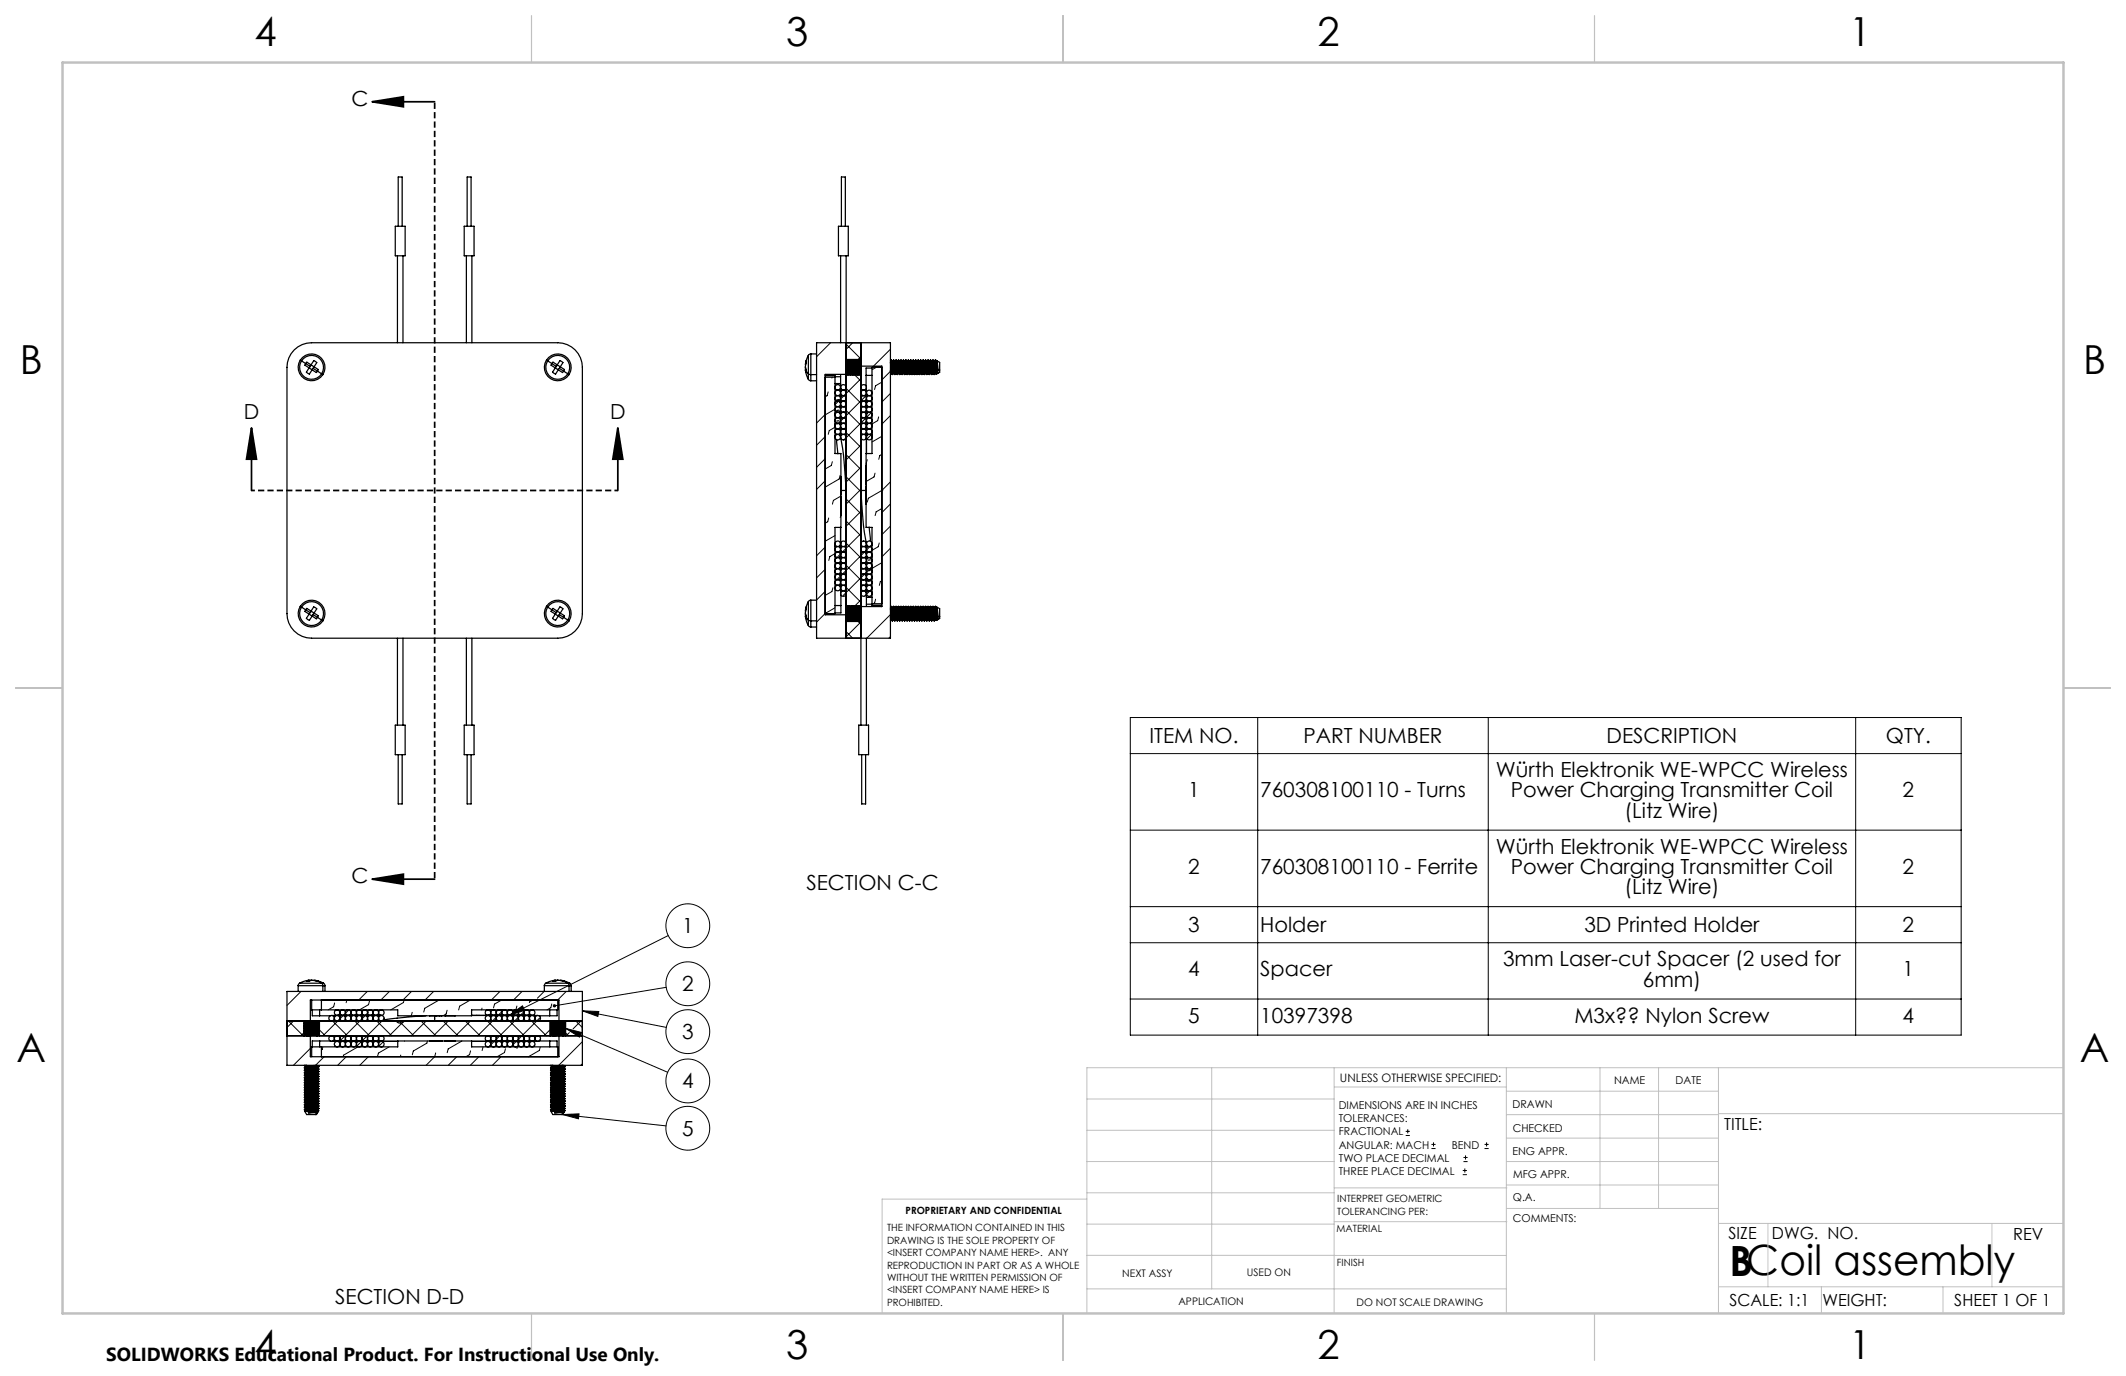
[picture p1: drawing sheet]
<svg xmlns="http://www.w3.org/2000/svg" width="432mm" height="279mm" viewBox="0 0 432 279" stroke-linecap="round" stroke-linejoin="round" font-family="sans-serif">
<defs><g id="words">
<text font-size="8.5" x="351.3" y="259">BCoil assembly</text>
<g font-size="8.1">
<text x="51.7" y="9.3">4</text>
<text x="159.7" y="9.3">3</text>
<text x="267.6" y="9.3">2</text>
<text x="375.6" y="9.3">1</text>
<text x="4" y="76">B</text>
<text x="423.1" y="76">B</text>
<text x="3.3" y="215.7">A</text>
<text x="422.4" y="215.7">A</text>
<text x="51.7" y="276">4</text>
<text x="159.7" y="276">3</text>
<text x="267.6" y="276">2</text>
<text x="375.6" y="276">1</text>
</g>
<g font-size="4.2">
<text x="71.4" y="21.4">C</text>
<text x="49.5" y="85.2">D</text>
<text x="123.9" y="85.2">D</text>
<text x="233.5" y="150.9">ITEM NO.</text>
<text x="264.7" y="150.9">PART NUMBER</text>
<text x="326.3" y="150.9">DESCRIPTION</text>
<text x="383" y="150.9">QTY.</text>
<text x="241.3" y="161.9">1</text>
<text x="255.9" y="161.9">760308100110 - Turns</text>
<text x="303.8" y="157.8">Würth Elektronik WE-WPCC Wireless</text>
<text x="306.9" y="161.9">Power Charging Transmitter Coil</text>
<text x="386.4" y="161.9">2</text>
<text x="330" y="166">(Litz Wire)</text>
<text x="303.8" y="173.4">Würth Elektronik WE-WPCC Wireless</text>
<text x="71.4" y="179.3">C</text>
<text x="241.3" y="177.5">2</text>
<text x="255.9" y="177.5">760308100110 - Ferrite</text>
<text x="306.9" y="177.5">Power Charging Transmitter Coil</text>
<text x="386.4" y="177.5">2</text>
<text x="163.8" y="180.8">SECTION C-C</text>
<text x="330" y="181.6">(Litz Wire)</text>
<text x="138.5" y="189.5">1</text>
<text x="241.3" y="189.3">3</text>
<text x="255.9" y="189.3">Holder</text>
<text x="321.8" y="189.3">3D Printed Holder</text>
<text x="386.4" y="189.3">2</text>
<text x="305.3" y="196.2">3mm Laser-cut Spacer (2 used for</text>
<text x="138.5" y="201.3">2</text>
<text x="241.3" y="198.3">4</text>
<text x="255.9" y="198.3">Spacer</text>
<text x="333.7" y="200.3">6mm)</text>
<text x="386.4" y="198.3">1</text>
<text x="241.3" y="207.7">5</text>
<text x="255.9" y="207.7">10397398</text>
<text x="319.8" y="207.7">M3x?? Nylon Screw</text>
<text x="386.4" y="207.7">4</text>
<text x="138.5" y="211">3</text>
<text x="138.5" y="221">4</text>
<text x="138.5" y="230.6">5</text>
<text x="68.1" y="264.8">SECTION D-D</text>
</g>
<text font-size="3.8" x="21.6" y="276.3">SOLIDWORKS Educational Product. For Instructional Use Only.</text>
<g font-size="3.4">
<text x="350.2" y="229.5">TITLE:</text>
<text x="351.1" y="251.6">SIZE</text>
<text x="359.9" y="251.6">DWG. NO.</text>
<text x="408.9" y="251.7">REV</text>
<text x="351.2" y="265.2">SCALE: 1:1</text>
<text x="370.1" y="265.3">WEIGHT:</text>
<text x="396.9" y="265.2">SHEET 1 OF 1</text>
</g>
<text font-size="2.4" x="272.2" y="219.7">UNLESS OTHERWISE SPECIFIED:</text>
<g font-size="2.2">
<text x="327.8" y="220.1">NAME</text>
<text x="340.3" y="220.2">DATE</text>
<text x="271.9" y="225.3">DIMENSIONS ARE IN INCHES</text>
<text x="271.9" y="227.9">TOLERANCES:</text>
<text x="307.2" y="224.9">DRAWN</text>
<text x="271.9" y="230.6">FRACTIONAL</text>
<text x="271.9" y="233.2">ANGULAR: MACH</text>
<text x="294.9" y="233.2">BEND</text>
<text x="307.3" y="229.8">CHECKED</text>
<text x="271.9" y="235.9">TWO PLACE DECIMAL</text>
<text x="271.9" y="238.5">THREE PLACE DECIMAL</text>
<text x="307.2" y="234.4">ENG APPR.</text>
<text x="307.3" y="239.2">MFG APPR.</text>
<text x="307.3" y="243.9">Q.A.</text>
<text x="307.3" y="248.1">COMMENTS:</text>
</g>
<g font-size="2.1">
<text x="227.9" y="259.2">NEXT ASSY</text>
<text x="253.3" y="259.2">USED ON</text>
<text x="239.3" y="265">APPLICATION</text>
<text x="275.5" y="265.1">DO NOT SCALE DRAWING</text>
</g>
<g font-size="2">
<text x="271.6" y="244.1">INTERPRET GEOMETRIC</text>
<text x="180.2" y="250">THE INFORMATION CONTAINED IN THIS</text>
<text x="183.9" y="246.4">PROPRIETARY AND CONFIDENTIAL</text>
<text x="271.5" y="250.2">MATERIAL</text>
<text x="271.6" y="246.6">TOLERANCING PER:</text>
<text x="180.2" y="252.5">DRAWING IS THE SOLE PROPERTY OF</text>
<text x="180.2" y="255.1">&lt;INSERT COMPANY NAME HERE&gt;. ANY</text>
<text x="180.2" y="257.6">REPRODUCTION IN PART OR AS A WHOLE</text>
<text x="271.5" y="257">FINISH</text>
<text x="180.2" y="260.1">WITHOUT THE WRITTEN PERMISSION OF</text>
<text x="180.2" y="262.6">&lt;INSERT COMPANY NAME HERE&gt; IS</text>
<text x="180.2" y="265.2">PROHIBITED.</text>
</g>
</g></defs>
<g fill="none" stroke="#000" stroke-width=".25">
<path d="M80.3 45.9h2v6h-2zM80.7 51.9v17.7M80.9 45.9v-10h.8v10M81.8 51.9v17.7M94.3 45.9h2v6h-2zM94.7 51.9v17.7M94.9 45.9v-10h.8v10M95.8 51.9v17.7M170.3 45.9h2v6h-2zM170.7 51.9v17.7M170.9 45.9v-10h.8v10M171.9 51.9v77.7"/>
<path d="M59.7 71.1a5 5 0 0 1 3.6-1.5h50a5 5 0 0 1 5 5v50a5 5 0 0 1-5 5h-50a5 5 0 0 1-5-5v-50a5 5 0 0 1 1.4-3.5zM61 73.1a2.73 2.73 0 0 0 .8 3.8 2.73 2.73 0 0 0 3.8-.8M61 73.1l.2 .2M61 73.1a2.73 2.73 0 0 1 3.8-.8 2.73 2.73 0 0 1 .8 3.8M61.2 73.3l.9 .5M61.2 73.3a2.43 2.43 0 0 1 3.4-.8 2.43 2.43 0 0 1 .7 3.4M61.2 73.3a2.43 2.43 0 0 0 .8 3.3 2.43 2.43 0 0 0 3.3-.7M62.1 73.8l.2-.3 .3 .2a.42 .42 0 0 0 .5 .3 .42 .42 0 0 0 .4-.3v-.2a.41 .41 0 0 1 .4-.2 .41 .41 0 0 1 .4 .3l-.2 .3a.42 .42 0 0 0-.2 .5 .42 .42 0 0 0 .3 .4l.4 .2-.1 .4M62.1 73.8l-.2 .4 .3 .2a.42 .42 0 0 1 .5 .2 .42 .42 0 0 1-.2 .5l-.1 .1a.41 .41 0 0 0 0 .5 .41 .41 0 0 0 .4 .2l.2-.3a.42 .42 0 0 1 .3-.4 .42 .42 0 0 1 .5 .2l.4 .2 .3-.2M62.1 73.8l.9 .6M63 74.4a.39 .39 0 0 0 .1 .5 .39 .39 0 0 0 .5-.1M63 74.4a.39 .39 0 0 1 .5-.1 .39 .39 0 0 1 .1 .5"/>
<path d="M63.6 74.8l.9 .6M64.5 75.4l.8 .5M65.3 75.9l.3 .2M111 73.1l.2 .2M111 73.1a2.73 2.73 0 0 1 3.8-.8 2.73 2.73 0 0 1 .8 3.8M111 73.1a2.73 2.73 0 0 0 .8 3.8 2.73 2.73 0 0 0 3.8-.8M111.2 73.3l.9 .5M111.2 73.3a2.43 2.43 0 0 1 3.4-.8 2.43 2.43 0 0 1 .7 3.4M111.2 73.3a2.43 2.43 0 0 0 .8 3.3 2.43 2.43 0 0 0 3.3-.7M112.1 73.8l.2-.3 .3 .2a.42 .42 0 0 0 .5 .3 .42 .42 0 0 0 .4-.3v-.2a.41 .41 0 0 1 .4-.2 .41 .41 0 0 1 .4 .3l-.2 .3a.42 .42 0 0 0-.2 .5 .42 .42 0 0 0 .3 .4l.4 .2-.1 .4M112.1 73.8l-.2 .4 .3 .2a.42 .42 0 0 1 .5 .2 .42 .42 0 0 1-.2 .5l-.1 .1a.41 .41 0 0 0 0 .5 .41 .41 0 0 0 .4 .2l.2-.3a.42 .42 0 0 1 .3-.4 .42 .42 0 0 1 .5 .2l.4 .2 .3-.2M112.1 73.8l.9 .6"/>
<path d="M113 74.4a.39 .39 0 0 0 .1 .5 .39 .39 0 0 0 .5-.1M113 74.4a.39 .39 0 0 1 .5-.1 .39 .39 0 0 1 .1 .5M113.6 74.8l.9 .6M114.5 75.4l.8 .5M115.3 75.9l.3 .2M163.6 75.1l.2 1.1 .4 .8M163.6 74.7v.4M163.6 75.1l.2 .5v-.2M163.6 75.1h.2M163.6 74.7h.1M163.6 74.6v.1M163.6 74.1l.2-.9v.4a2.34 2.34 0 0 0 0 1.7v.1"/>
<path d="M163.8 75.4l.4 .5M164.2 72.2l-.6 1.7M164.2 77l.5 .3M164.2 75.9l.5 .2M164.2 72.2v3.7M164.2 75.9v1.1M164.7 71.9l-.5 .3M164.7 71.9v4.2M164.7 76.1v1.2M164.7 71.9h1.2M164.7 77.3h1.2M164.7 76.1h1.2"/>
<path d="M165.9 69.6h15v60h-15zM167.6 76.3h2v15.8h1.2v15h-1.2v17.5h-2M167.6 76.6h2M169.6 77.9h1.1M169.6 76.5h1.1M169.6 78.8v.2M170.7 78.8v.8M170.7 78.7h.1M170.7 79.8v.9M170.7 76.1v2.5M170.8 78.9v.6M171.8 76h-4.2v48.8h4.3v-25.2"/>
<path d="M171.9 79.8v.9M171.9 73.3l.1-.2 .2 .3M171.9 73.6l.1 1.7M171.9 73h3M171.9 76.2h3M171.9 75.3h.1M171.9 73.2l.2 2.2M172 75.3v.5M172 73.2l.2 2.2M172.1 75.8l-.2 .2v3.6M172.1 75.4l.1 .6M172.1 75.4h.1"/>
<path d="M172.2 73.4h.1M172.2 73.4l.2 1.9M172.2 75.4l.1 .6M172.3 73.4l.2-.3 .2 .3M172.3 73.4l.2 1.9M172.4 75.3v.5M172.4 75.3h.1M172.4 75.8h.2M172.4 73.2l.2 2.2M172.4 75.8l-.1 .3-.3-.3M172.5 75.3v.5M172.5 73.2l.2 2.2"/>
<path d="M172.5 75.8l.3 .3 .1-.3M172.6 75.4l.1 .6M172.6 75.4h.1M172.7 73.4h.1M172.7 73.4l.2 1.9M172.7 75.4l.1 .6M172.8 73.4l.2 1.9M172.9 75.3v.5M172.9 75.3h.1M172.9 75.8h.2M172.9 73.2l.2 2.2M173 75.3v.5"/>
<path d="M173 73.2l.2 2.2M173 75.8l.3 .3 .1-.3M173.1 75.4l.1 .6M173.1 75.4h.1M173.2 73.4h.1M173.2 73.4l.2 1.9M173.2 73.4l-.2-.3-.2 .3M173.2 75.4l.1 .6M173.3 73.4l.2-.3 .2 .3M173.3 73.4l.2 1.9M173.4 75.3v.5M173.4 75.3h.1"/>
<path d="M173.4 75.8h.2M173.4 73.2l.2 2.2M173.5 75.3v.5M173.5 73.2l.2 2.2M173.6 75.4l.1 .6M173.6 75.4h.1M173.7 73.4h.1M173.7 73.4l.2 1.9M173.7 75.4l.1 .6M173.8 73.4l.2-.3 .2 .3 .2 1.9M173.8 73.4l.2 1.9M173.9 75.3v.5h.2"/>
<path d="M173.9 75.3h.1M173.9 75.8l-.1 .3-.3-.3M173.9 73.2l.2 2.2M174 75.3v.5M174 73.2l.2 2.2M174 75.8l.3 .3M174.1 75.4l.1 .6M174.1 75.4h.1M174.2 73.4h.1M174.2 75.4l.1 .6M174.3 73.4l.2 1.9M174.4 75.3v.5"/>
<path d="M174.4 75.3h.1M174.4 75.8h.2M174.4 75.8l-.1 .2M174.4 73.1l-.1 .3M174.4 73.2l.2 2.2M174.4 73.1h.1M174.5 75.3v.5M174.5 73.2l.2 2.2M174.5 73.1l.2 .3M174.5 75.8l.2 .2M174.6 75.4l.1 .6M174.6 75.4h.1"/>
<path d="M174.7 73.4h.1M174.7 73.4l.2 1.9M174.7 75.4l.1 .6M174.8 73.4l.1 .2M174.9 75.3h.1M174.9 69.6v77.6M174.9 73.3l-.1 .1M174.9 75.8l-.2 .3M175.9 76.2v2.2M175.9 76.2h1.2M176 78.7v1.1M176 79.8v.9"/>
<path d="M177.1 74.7h-1.2v1.5M179.1 74.6h-2v17.5h-1.2v15h1.2v15.8h2M180.9 73.6l.1 1.7M180.9 75.8h.2M180.9 75.8v.2M180.9 73.2l.2 2.2M181 75.3v.5M181 75.3h-.1v.5M181 73.1l-.1 .2M181 73.2l.2 2.2M181 73.1l.2 .3M181 75.8l.2 .3"/>
<path d="M181.1 75.4l.1 .6M181.1 75.4h.1M181.2 73.4h.1M181.2 73.4l.2 1.9M181.2 76.1h.1M181.2 75.4l.1 .6M181.3 73.4l.2-.3 .2 .3M181.3 73.4l.2 1.9M181.4 75.3v.5M181.4 75.3h.1M181.4 75.8h.2M181.4 75.8l-.1 .2"/>
<path d="M181.4 73.2l.2 2.2M181.5 75.3l.2 .7 .2-.2M181.5 73.2l.2 2.2M181.6 75.4l.1 .6M181.6 75.4h.1M181.7 73.4l.2 .2 .1 1.7M181.7 73.4l.2 1.9M181.7 75.4l.1 .6M181.9 75.3v.5M181.9 75.3h.1M181.9 75.8h.2M181.9 73.2l.2 2.2"/>
<path d="M182 75.3v.5M182 73.2l.2 2.2M182 75.8l.3 .3 .1-.3M182.1 75.4l.1 .6M182.1 75.4h.1M182.2 73.4h.1M182.2 73.4l.2 1.9M182.2 73.4l-.2-.3-.2 .3M182.2 75.4l.1 .6M182.3 73.4l.2-.3 .2 .3M182.3 73.4l.2 1.9M182.4 75.3v.5"/>
<path d="M182.4 75.3h.1M182.4 75.8h.2M182.4 73.2l.2 2.2M182.5 75.3v.5M182.5 73.2l.2 2.2M182.6 75.4l.1 .6M182.6 75.4h.1M182.7 73.4h.1M182.7 73.4l.2 1.9M182.7 75.4l.1 .6M182.8 73.4l.2-.3 .2 .3M182.8 73.4l.2 1.9"/>
<path d="M182.9 75.3v.5M182.9 75.3h.1M182.9 75.8h.2M182.9 75.8l-.1 .3-.3-.3M182.9 73.2l.2 2.2M183 75.3v.5M183 73.2l.2 2.2M183.1 75.4l.1 .6M183.1 75.4h.1M183.2 73.4h.1M183.2 73.4l.2 1.9M183.2 75.4l.1 .6"/>
<path d="M183.3 73.4l.2-.3 .2 .3M183.3 73.4l.2 1.9M183.4 75.3v.5M183.4 75.3h.1M183.4 75.8h.2M183.4 75.8l-.1 .3-.3-.3M183.4 73.2l.2 2.2M183.5 75.3v.5M183.5 73.2l.2 2.2M183.6 75.4l.1 .6M183.6 75.4h.1M183.7 73.4h.1"/>
<path d="M183.7 73.4l.2 1.9M183.7 75.4l.1 .6M183.8 73.4l.2-.3 .2 .3M183.8 73.4l.2 1.9M183.9 75.3v.5h.2M183.9 75.3h.1M183.9 75.8l-.1 .3-.3-.3M183.9 73.2l.2 2.2M184 75.3v.5M184 73.2l.2 2.2M184 75.8l.3 .3M184.1 75.4l.1 .6"/>
<path d="M184.1 75.4h.1M184.2 73.4h.1M184.2 73.4l.2 1.9M184.2 75.4l.1 .6M184.3 73.4l.2 1.9M184.4 75.3v.5M184.4 75.3h.1M184.4 75.8h.2M184.4 75.8l-.1 .3M184.4 73.1l-.1 .3M184.4 73.2l.2 2.2M184.4 73.1h.1"/>
<path d="M184.5 75.3v.5M184.5 73.2l.2 2.2M184.5 73.1l.2 .3M184.6 75.4l.1 .6M184.6 75.4h.1M184.7 73.4l.2 .2 .1 1.7M184.7 73.4l.2 1.9M184.7 75.4l.1 .6M184.8 73.4l.2-.3 .2 .3M184.9 75.3v.5M184.9 75.3h.1M184.9 75.8h.2"/>
<path d="M184.9 75.8l-.1 .3-.3-.3M184.9 73.2l.2 2.2M185 75.3v.5M185 73.2l.2 2.2M185.1 75.4l.1 .6M185.1 75.4h.1M185.2 73.4h.1M185.2 73.4l.2 1.9M185.2 75.4l.1 .6M185.3 73.4l.2-.3 .2 .3M185.3 73.4l.2 1.9M185.4 75.3v.5"/>
<path d="M185.4 75.3h.1M185.4 75.8h.2M185.4 75.8l-.1 .3-.3-.3M185.4 73.2l.2 2.2M185.5 75.3v.5M185.5 73.2l.2 2.2M185.6 75.4l.1 .6M185.6 75.4h.1M185.7 73.4h.1M185.7 73.4l.2 1.9M185.7 75.4l.1 .6M185.8 73.4l.2-.3 .2 .3"/>
<path d="M185.8 73.4l.2 1.9M185.9 75.3v.5M185.9 75.3h.1M185.9 75.8h.2M185.9 75.8l-.1 .3-.3-.3M185.9 73.2l.2 2.2M186 75.3v.5M186 73.2l.2 2.2M186.1 75.4l.1 .6M186.1 75.4h.1M186.2 73.4h.1M186.2 73.4l.2 1.9"/>
<path d="M186.2 75.4l.1 .6M186.3 73.4l.2-.3 .2 .3M186.3 73.4l.2 1.9M186.4 75.3v.5M186.4 75.3h.1M186.4 75.8h.2M186.4 75.8l-.1 .3-.3-.3M186.4 73.2l.2 2.2M186.5 75.3v.5M186.5 73.2l.2 2.2M186.6 75.4l.1 .6M186.6 75.4h.1"/>
<path d="M186.7 73.4h.1M186.7 73.4l.2 1.9M186.7 75.4l.1 .6M186.8 73.4l.2-.3 .2 .3 .2 1.9M186.8 73.4l.2 1.9M186.9 75.3v.5h.2M186.9 75.3h.1M186.9 75.8l-.1 .3-.3-.3M186.9 73.2l.2 2.2M187 75.3v.5M187 73.2l.2 2.2M187.1 75.4l.1 .6"/>
<path d="M187.1 75.4h.1M187.2 73.4h.1M187.2 75.4l.1 .6M187.3 73.4l.2 1.9M187.4 75.3v.5M187.4 75.3h.1M187.4 75.8h.2M187.4 75.8l-.1 .3-.3-.3M187.4 73.2l.2 2.2M187.5 75.3v.5M187.5 73.1l-.2 .3M187.5 73.2l.2 2.2"/>
<path d="M187.5 73.1l.2 .3M187.5 75.8l.2 .3M187.6 75.4l.1 .6M187.6 75.4h.1M187.7 73.4h.1M187.7 73.4l.2 1.9M187.7 75.4l.1 .6M187.8 73.4l.2-.3 .2 .3M187.8 73.4l.2 1.9M187.9 75.3v.5M187.9 75.3h.1M187.9 75.8h.2"/>
<path d="M187.9 75.8l-.2 .3M187.9 73.2l.2 2.2M188 75.3l.2 .8 .2-.3M188 73.2l.2 2.2M188.1 75.4l.1 .6M188.1 75.4h.1M188.2 73.4l.2 .2 .1 1.7M188.2 73.4l.2 1.9M188.2 75.4l.1 .6M188.3 73.4l.2-.3 .2 .3M188.4 75.3v.5M188.4 75.3h.1"/>
<path d="M188.4 75.8h.2M188.4 73.2l.2 2.2M188.5 75.3v.5M188.5 73.2l.2 2.2M188.6 75.4l.1 .6M188.6 75.4h.1M188.7 73.4h.1M188.7 73.4l.2 1.9M188.7 75.4l.1 .6M188.8 73.4l.2-.3 .2 .3M188.8 73.4l.2 1.9M188.9 75.3v.5"/>
<path d="M188.9 75.3h.1M188.9 75.8h.2M188.9 75.8l-.1 .3-.3-.3M188.9 73.2l.2 2.2M189 75.3v.5M189 73.2l.2 2.2M189 75.8l.3 .3 .1-.3M189.1 75.4l.1 .6M189.1 75.4h.1M189.2 73.4h.1M189.2 73.4l.2 1.9M189.2 75.4l.1 .6"/>
<path d="M189.3 73.4l.2 1.9M189.4 75.3v.5M189.4 75.3h.1M189.4 75.8h.2M189.4 73.2l.2 2.2M189.5 75.3v.5M189.5 73.2l.2 2.2M189.6 75.4l.1 .6M189.6 75.4h.1M189.7 73.4h.1M189.7 73.4l.2 1.9M189.7 73.4l-.2-.3-.2 .3"/>
<path d="M189.7 75.4l.1 .6M189.8 73.4l.2 1.9M189.9 75.3v.5M189.9 75.3h.1M189.9 75.8h.2M189.9 75.8l-.1 .3-.3-.3M189.9 73.1l.2 1.1M190 75.3v.5M190 73.1h.1M190 73.1l.2 .3M190 75.8l.1 .2M190.1 73.1l-.3 .3"/>
<path d="M190.1 74.2v1.2M190.1 73.1l.2 2.2M190.1 73.1v1.1M190.2 73.4h.1M190.2 73.4l.2 1.9M190.3 75.3l.1 .5-.2 .2-.1-.6M190.3 75.3l-.2 .1M190.3 73.4l.2 1.8M190.3 73.3v.1M190.4 75.3v.5l.1-.2M190.4 75.3h.1M190.5 75.2v.1"/>
<path d="M190.9 75.1v-1.5l-.5-.3 .1 1.9M190.9 75.1v.5l-.4 .2v-.5M190.9 75.1l-.4 .2M169.6 88.4l.1 .1M169.7 85.8l-.1 .6M169.8 83.6l-.2 .7M169.8 81.3l-.1 .5M170 89.4l.2 2.8M170.4 85.4l-.4 .1M170.4 83.3l-.5 .1M170.4 81.1l-.5 .1M170.5 81.3l.1 .4"/>
<path d="M170.6 85.7l.1 .7M170.7 88.5v.1M170.7 86.3v.1M170.7 88.7h.1M170.7 80.9h.1M170.7 85.4h.1M170.7 87.7h.1M170.7 88.8a60.7 60.7 0 0 1 1.2 10.8M170.7 84.3v.9M170.7 85.6v.6M170.7 86.5v1M170.7 87.8v.5"/>
<path d="M170.7 83.3v.8l-.1-.6M170.7 82v1M170.7 81.1v.8M170.8 97.4h.1M170.8 99.6h1.1M170.8 96.8v3.6M171.9 84.3v.9M171.9 88.8v10.8M171.9 85.4v1M171.9 86.5v1M171.9 87.6v1M171.9 83.1v1"/>
<path d="M171.9 82v1M171.9 80.9v1M174.9 99.6v-25.3h4.2v48.9M174.9 99.6a61.5 61.5 0 0 0 1.1 10.8M174.9 99.6v10.8M174.9 99.6h1M175.9 98.7v3.7M175.9 94.5v3.9M175.9 97.8h.1M175.9 94.5h.1M175.9 95.7h.1M175.9 96.3h.1"/>
<path d="M175.9 96.5h.1M176 84.3v.9M176 87.7v1.1M176 81v1M176 86.2v-.7v1M176 88.8v3.3M176 86.5v.9M176 87.8v.5M176 82v.9M176 84.2v-.9v1M176 81.3v.6M176 80.9h.1"/>
<path d="M176 83.1h.1M176 85.4h.1M176 87.6h.1M176.1 88l-.1 .6M176.2 85.8l-.2 .7M176.2 83.6l-.1 .4M176.9 83.6l.1 .4M177 85.8l.1 .6M177 88l.1 .5M169.6 110.6l.1 .6M169.6 112.8l.1 .6M169.7 115.2l.1 .4"/>
<path d="M170.6 115.2l-.1 .4M170.7 114v.9M170.7 112.9v.8M170.7 111.7v1M170.7 110.9v.5M170.7 110.6l-.1 .6M170.7 112.7l-.2 .7M170.7 117.3v.6M170.7 111.5h.1M170.7 113.8h.1M170.7 116h.1M170.7 118.3h.1"/>
<path d="M170.7 113.9v1M170.7 107.1v3.3M170.7 119.4v1.1M170.7 118.5v.9M170.7 112.7v1M170.7 110.4v1.1M170.7 114.9v1v-.9M170.7 116.2v1M170.7 117.2v1M170.8 101.4h.1M170.8 104.7h.1M170.8 103.4h.1"/>
<path d="M170.8 102.9h.1M170.8 102.7h.1M170.8 100.8v3.9M174.9 113.9v1M174.9 118.4v1M174.9 112.8v1M174.9 111.7v1M174.9 110.6v.9M174.9 115.1v.9M174.9 116.2v1M174.9 117.3v1M174.9 119.6v3.6h4.2"/>
<path d="M175.9 119.7v.6M175.9 101.8h.1M176 113.9v1M176 118.4v1M176 113v.6M176 111.7v1M176 110.9v.5M176 115.1v.8M176 116.2v1M176 117.3v.8M176 110.5h.1M176 119.6v.8"/>
<path d="M176 110.6v.1M176 111.5h.1M176 113.8h.1M176 118.3h.1M176 112.8h.1M176 112.8l.1 .6M176 115l.1 .7M176.1 117.4l.1 .5M176.5 107l.2 2.7M176.8 113.7h-.5M176.8 115.8l-.5 .1M176.8 118h-.5"/>
<path d="M177 117.4l-.1 .4M177 110.7h.1M177.1 114.9l-.2 .7M177.1 112.8l-.1 .6M61 123.1a2.72 2.72 0 0 0 .8 3.8 2.72 2.72 0 0 0 3.8-.8M61 123.1l.2 .2M61 123.1a2.72 2.72 0 0 1 3.8-.8 2.72 2.72 0 0 1 .8 3.8M61.2 123.3l.9 .5M61.2 123.3a2.43 2.43 0 0 1 3.4-.8 2.43 2.43 0 0 1 .7 3.4M61.2 123.3a2.43 2.43 0 0 0 .8 3.3 2.43 2.43 0 0 0 3.3-.7M62.1 123.8l.2-.3 .3 .2a.42 .42 0 0 0 .5 .3 .42 .42 0 0 0 .4-.3v-.2a.41 .41 0 0 1 .4-.2 .41 .41 0 0 1 .4 .3l-.2 .3a.42 .42 0 0 0-.2 .5 .42 .42 0 0 0 .3 .4l.4 .2-.1 .4M62.1 123.8l-.2 .4 .3 .2a.42 .42 0 0 1 .5 .2 .42 .42 0 0 1-.2 .5l-.1 .1a.41 .41 0 0 0 0 .5 .41 .41 0 0 0 .4 .2l.2-.3a.42 .42 0 0 1 .3-.4 .42 .42 0 0 1 .5 .2l.4 .2 .3-.2"/>
<path d="M62.1 123.8l.9 .6M63 124.4a.39 .39 0 0 1 .5-.1 .39 .39 0 0 1 .1 .5M63 124.4a.39 .39 0 0 0 .1 .5 .39 .39 0 0 0 .5-.1M63.6 124.8l.9 .6M64.5 125.4l.8 .5M65.3 125.9l.3 .2M80.7 129.6v17.6M81.8 129.6v17.6M94.7 129.6v17.6M95.8 129.6v17.6M111 123.1a2.73 2.73 0 0 0 .8 3.8 2.73 2.73 0 0 0 3.8-.8M111 123.1l.2 .2"/>
<path d="M111 123.1a2.73 2.73 0 0 1 3.8-.8 2.73 2.73 0 0 1 .8 3.8M111.2 123.3l.9 .5M111.2 123.3a2.43 2.43 0 0 1 3.4-.8 2.43 2.43 0 0 1 .7 3.4M111.2 123.3a2.43 2.43 0 0 0 .8 3.3 2.43 2.43 0 0 0 3.3-.7M112.1 123.8l.2-.3 .3 .2a.42 .42 0 0 0 .5 .3 .42 .42 0 0 0 .4-.3v-.2a.41 .41 0 0 1 .4-.2 .41 .41 0 0 1 .4 .3l-.2 .3a.42 .42 0 0 0-.2 .5 .42 .42 0 0 0 .3 .4l.4 .2-.1 .4M112.1 123.8l-.2 .4 .3 .2a.42 .42 0 0 1 .5 .2 .42 .42 0 0 1-.2 .5l-.1 .1a.41 .41 0 0 0 0 .5 .41 .41 0 0 0 .4 .2l.2-.3a.42 .42 0 0 1 .3-.4 .42 .42 0 0 1 .5 .2l.4 .2 .3-.2M112.1 123.8l.9 .6M113 124.4a.39 .39 0 0 1 .5-.1 .39 .39 0 0 1 .1 .5M113 124.4a.39 .39 0 0 0 .1 .5 .39 .39 0 0 0 .5-.1M113.6 124.8l.9 .6M114.5 125.4l.8 .5M115.3 125.9l.3 .2"/>
<path d="M163.6 125.1l.2 1.1 .4 .8M163.6 124.7v.4M163.6 125.1l.2 .5v-.2M163.6 125.1h.2M163.6 124.7h.1M163.6 124.6v.1M163.6 124.1l.2-.9v.4a2.34 2.34 0 0 0 0 1.7v.1M163.8 125.4l.4 .5M164.2 122.2l-.6 1.7M164.2 127l.5 .3M164.2 125.9l.5 .2M164.2 122.2v3.7"/>
<path d="M164.2 125.9v1.1M164.7 121.9l-.5 .3M164.7 121.9v4.2M164.7 126.1v1.2M164.7 121.9h1.2M164.7 127.3h1.2M164.7 126.1h1.2M169.6 123h1.2M170.8 120.8v2.2M170.8 123v1.4h-1.2M171.9 123.6l.1 1.7M171.9 123h3"/>
<path d="M171.9 126.2h3M171.9 123.1l-.1 .3M171.9 123.2l.2 2.2M171.9 123.1h.1M172 125.3v.5M172 125.3h-.1v.5M172 123.2l.2 2.2M172 123.1l.2 .3M172.1 125.4l.1 .7-.2-.3-.1 .2M172.1 125.4h.1M172.2 123.4h.1M172.2 123.4l.2 1.9"/>
<path d="M172.2 126.1h.1M172.2 125.4l.1 .6 .2-.2 .2 .2-.1-.6M172.3 123.4l.2 1.9M172.4 125.3v.5M172.4 125.3h.1M172.4 123.2l.2 2.2M172.5 125.3v.5M172.5 123.1l-.2 .3M172.5 123.2l.2 2.2M172.5 123.1l.2 .3M172.6 125.4h.1M172.7 123.4h.1"/>
<path d="M172.7 123.4l.2 1.9M172.7 126.1h.1M172.7 125.4l.1 .6 .2-.2 .2 .2-.1-.6M172.8 123.4l.2 1.9M172.9 125.3v.5M172.9 125.3h.1M172.9 123.2l.2 2.2M173 125.3v.5M173 123.1l-.2 .3M173 123.2l.2 2.2M173 123.1l.2 .3M173.1 125.4h.1"/>
<path d="M173.2 123.4h.1M173.2 123.4l.2 1.9M173.2 126.1h.1M173.2 125.4l.1 .6 .2-.2 .2 .3-.1-.7M173.3 123.4l.2 1.9M173.4 125.3v.5M173.4 125.3h.1M173.4 123.1l-.1 .3M173.4 123.2l.2 2.2M173.4 123.1h.1M173.5 125.3v.5M173.5 123.2l.2 2.2"/>
<path d="M173.5 123.1l.2 .3M173.6 125.4h.1M173.7 123.4h.1M173.7 123.4l.2 1.9M173.7 126.1h.1M173.7 125.4l.1 .6 .1-.2M173.8 123.4l.2 1.9M173.9 125.3v.5M173.9 125.3h.1M173.9 123.1l-.1 .3M173.9 123.2l.2 2.2M173.9 123.1h.1"/>
<path d="M174 125.3v.5M174 123.2l.2 2.2M174 123.1a3.4 3.4 0 0 1 .4 2.2M174.1 125.4l.1 .7-.3-.3M174.1 125.4h.1M174.2 123.4h.1M174.2 126.1h.1M174.2 125.4l.1 .6M174.3 126l.2-.2 .2 .2M174.3 123.4l.2 1.9M174.4 125.3v.5M174.4 125.3h.1"/>
<path d="M174.4 123.1l-.1 .3M174.5 125.3v.5M174.5 123.1l.2 .3M174.6 125.4l-.1-2.3 .2 2.3M174.6 125.4l.1 .6M174.6 125.4h.1M174.7 123.4l.2 1.9M174.7 126.1h.1M174.7 125.4l.1 .6h.1M174.9 125.3h.1M174.9 123.3l-.2 .1M176 120.6v2.5"/>
<path d="M176 129.6v17.6M176 121.3h1.1M176 122.7h1.1M176 120.5h.1M177.1 120.2v.2M177.1 122.6h2M179 123.1l.1 .1M180.9 126l.1-.2 .2 .3M180.9 123.6l.1 1.7M180.9 123.1v.2M180.9 123.2l.2 2.2M180.9 123.1l.2 .3 .1 2"/>
<path d="M181 125.3v.5M181 125.3h-.1v.5M181 123.1l.2 .3M181.1 125.4l.1 .6M181.1 125.4h.1M181.2 123.4h.1M181.2 123.4l.2 1.9M181.2 126.1h.1M181.2 125.4l.1 .6M181.3 123.4l.2 1.9M181.4 125.3v.5M181.4 125.3h.1"/>
<path d="M181.4 123.1l-.1 .3M181.4 123.2l.2 2.2M181.4 123.1h.1M181.5 125.3v.5M181.5 123.2l.2 2.2M181.5 123.1l.2 .3M181.6 125.8l-.3 .2M181.6 125.4l.1 .6-.2-.2M181.6 125.4h.1M181.7 123.4l.2 .2 .1 1.7M181.7 123.4l.2 1.9M181.7 126.1h.1"/>
<path d="M181.7 125.4l.1 .6 .2-.2 .2 .2-.1-.6M181.9 125.3v.5M181.9 125.3h.1M181.9 123.1l-.1 .3M181.9 123.2l.2 2.2M181.9 123.1h.1M182 125.3v.5M182 123.2l.2 2.2M182 123.1l.2 .3M182.1 125.4h.1M182.2 123.4h.1M182.2 123.4l.2 1.9"/>
<path d="M182.2 126.1h.1M182.2 125.4l.1 .6 .2-.2 .2 .3-.1-.7M182.3 123.4l.2 1.9M182.4 125.3v.5M182.4 125.3h.1M182.4 123.1l-.1 .3M182.4 123.2l.2 2.2M182.4 123.1h.1M182.5 125.3v.5M182.5 123.2l.2 2.2M182.5 123.1l.2 .3M182.6 125.4h.1"/>
<path d="M182.7 123.4h.1M182.7 123.4l.2 1.9M182.7 126.1h.1M182.7 125.4l.1 .6 .2-.2 .2 .3-.1-.7M182.8 123.4l.2 1.9M182.9 125.3v.5M182.9 125.3h.1M182.9 123.1l-.1 .3M182.9 123.2l.2 2.2M182.9 123.1h.1M183 125.3v.5M183 123.2l.2 2.2"/>
<path d="M183 123.1l.2 .3M183.1 125.4h.1M183.2 123.4h.1M183.2 123.4l.2 1.9M183.2 126.1h.1M183.2 125.4l.1 .6 .2-.2 .2 .3-.1-.7M183.3 123.4l.2 1.9M183.4 125.3v.5M183.4 125.3h.1M183.4 123.1l-.1 .3M183.4 123.2l.2 2.2M183.4 123.1h.1"/>
<path d="M183.5 125.3v.5M183.5 123.2l.2 2.2M183.5 123.1l.2 .3M183.6 125.4h.1M183.7 123.4h.1M183.7 123.4l.2 1.9M183.7 126.1h.1M183.7 125.4l.1 .7 .1-.3M183.8 123.4l.2 1.9M183.9 125.3v.5M183.9 125.3h.1M183.9 123.2l.2 2.2"/>
<path d="M184 125.3v.5M184 123.1l-.2 .3M184 123.2l.2 2.2M184 123.1l.2 .3M184.1 125.4l.1 .6-.3-.2M184.1 125.4h.1M184.2 123.4h.1M184.2 123.4l.2 1.9M184.2 126.1h.1M184.2 125.4l.1 .6M184.3 123.4l.2 1.9M184.4 125.3v.5"/>
<path d="M184.4 125.3h.1M184.4 123.1l-.1 .3M184.5 125.3v.5M184.5 123.1l.2 .3M184.6 125.4l.1 .6-.2-.2-.2 .3M184.6 125.4l-.1-2.3 .2 2.3M184.6 125.4h.1M184.7 123.4l.2 .2 .1 1.7M184.7 123.4l.2 1.9M184.7 126.1h.1M184.7 125.4l.1 .6 .2-.2 .2 .3-.1-.7M184.9 125.3v.5"/>
<path d="M184.9 125.3h.1M184.9 123.1l-.1 .3M184.9 123.2l.2 2.2M184.9 123.1h.1M185 125.3v.5M185 123.2l.2 2.2M185 123.1l.2 .3M185.1 125.4h.1M185.2 123.4h.1M185.2 123.4l.2 1.9M185.2 126.1h.1M185.2 125.4l.1 .6 .2-.2 .2 .3-.1-.7"/>
<path d="M185.3 123.4l.2 1.9M185.4 125.3v.5M185.4 125.3h.1M185.4 123.1l-.1 .3M185.4 123.2l.2 2.2M185.4 123.1h.1M185.5 125.3v.5M185.5 123.2l.2 2.2M185.5 123.1l.2 .3M185.6 125.4h.1M185.7 123.4h.1M185.7 123.4l.2 1.9"/>
<path d="M185.7 126.1h.1M185.7 125.4l.1 .6 .2-.2 .2 .3-.1-.7M185.8 123.4l.2 1.9M185.9 125.3v.5M185.9 125.3h.1M185.9 123.1l-.1 .3M185.9 123.2l.2 2.2M185.9 123.1h.1M186 125.3v.5M186 123.2l.2 2.2M186 123.1l.2 .3M186.1 125.4h.1"/>
<path d="M186.2 123.4h.1M186.2 123.4l.2 1.9M186.2 126.1h.1M186.2 125.4l.1 .6 .2-.2 .2 .2-.1-.6M186.3 123.4l.2 1.9M186.4 125.3v.5M186.4 125.3h.1M186.4 123.1l-.1 .3M186.4 123.2l.2 2.2M186.4 123.1h.1M186.5 125.3v.5M186.5 123.2l.2 2.2"/>
<path d="M186.5 123.1l.2 .3M186.6 125.4h.1M186.7 123.4h.1M186.7 123.4l.2 1.9M186.7 126.1h.1M186.7 125.4l.1 .6 .1-.2M186.8 123.4l.2 1.9M186.9 125.3v.5M186.9 125.3h.1M186.9 123.1l-.1 .3M186.9 123.2l.2 2.2M186.9 123.1h.1"/>
<path d="M187 125.3v.5M187 123.2l.2 2.2M187 123.1a3.4 3.4 0 0 1 .4 2.2M187.1 125.4l.1 .6-.3-.2M187.1 125.4h.1M187.2 123.4h.1M187.2 126.1h.1M187.2 125.4l.1 .6 .2-.2 .2 .3M187.3 123.4l.2 1.9M187.4 125.3v.5M187.4 125.3h.1M187.4 123.1l-.1 .3"/>
<path d="M187.4 123.2l.2 2.2M187.4 123.1l.2 .3 .1 2M187.5 125.3v.5M187.5 123.1l.2 .3M187.6 125.4l.1 .6M187.6 125.4h.1M187.7 123.4h.1M187.7 123.4l.2 1.9M187.7 126.1h.1M187.7 125.4l.1 .7 .3-.3M187.8 123.4l.2 1.9M187.9 125.3v.5"/>
<path d="M187.9 125.3h.1M187.9 123.1l-.1 .3M187.9 123.2l.2 2.2M187.9 123.1h.1M188 125.3v.5M188 123.2l.2 2.2M188 123.1l.2 .3M188.1 125.4l.1 .7-.2-.3M188.1 125.4h.1M188.2 123.4l.2 .2 .1 1.7M188.2 123.4l.2 1.9M188.2 126.1h.1"/>
<path d="M188.2 125.4l.1 .6 .2-.2 .2 .2-.1-.6M188.4 125.3v.5M188.4 125.3h.1M188.4 123.1l-.1 .3M188.4 123.2l.2 2.2M188.4 123.1h.1M188.5 125.3v.5M188.5 123.2l.2 2.2M188.5 123.1l.2 .3M188.6 125.4h.1M188.7 123.4h.1M188.7 123.4l.2 1.9"/>
<path d="M188.7 126.1h.1M188.7 125.4l.1 .6 .2-.2 .2 .2-.1-.6M188.8 123.4l.2 1.9M188.9 125.3v.5M188.9 125.3h.1M188.9 123.1l-.1 .3M188.9 123.2l.2 2.2M188.9 123.1h.1M189 125.3v.5M189 123.2l.2 2.2M189 123.1l.2 .3M189.1 125.4h.1"/>
<path d="M189.2 123.4h.1M189.2 123.4l.2 1.9M189.2 126.1h.1M189.2 125.4l.1 .6 .2-.2 .2 .3-.1-.7M189.3 123.4l.2 1.9M189.4 125.3v.5M189.4 125.3h.1M189.4 123.1l-.1 .3M189.4 123.2l.2 2.2M189.4 123.1h.1M189.5 125.3v.5M189.5 123.1l.2 .3"/>
<path d="M189.5 123.2l.2 2.2M189.6 125.4h.1M189.7 123.4h.1M189.7 123.4l.2 1.9M189.7 126.1h.1M189.7 125.4l.1 .6 .1-.2 .2 .2M189.8 123.4l.2 1.9M189.9 125.3v.5M189.9 125.3h.1M189.9 123.1l-.1 .3M189.9 123.1l.2 1.1M189.9 123.1h.2"/>
<path d="M190 125.3v.5M190 123.1h.1M190 123.1l.2 .3M190.1 124.2v1.2M190.1 123.1l.2 2.2M190.1 123.1v1.1M190.1 125.4l.1 .6M190.2 123.4h.1M190.2 123.4l.2 1.9M190.3 125.3l.1 .5-.2 .2M190.3 125.3l-.2 .1M190.3 123.4l.2 1.8"/>
<path d="M190.3 123.3v.1M190.3 123.3l.2 1.9M190.4 125.3v.5l.1-.2M190.4 125.3h.1M190.4 123.3l.5 .3v1.5M190.5 125.2v.1M190.9 125.1v.5l-.4 .2v-.5M190.9 125.1l-.4 .2M80.3 147.2h2v6h-2zM80.9 153.2v10h.8v-10M94.3 147.2h2v6h-2zM94.9 153.2v10h.8v-10"/>
<path d="M174.4 147.2h2v6h-2zM175 153.2v10h.8v-10M60.9 199.6l-.3 .5M60.9 199.6h4.4M62.8 199l-1.1 .3-.8 .3M62.8 199l-.6 .2h.6a2.33 2.33 0 0 1 1.6 0h.1M62.8 199v.2M63.2 199l.1 .1M63.2 199l-.4 .1M63.2 199v.1M63.8 199.1l.8 .1h-.1M64 199.1l1.7 .5"/>
<path d="M64.5 199.2l.8 .4M65.3 199.6l.3 .5M65.3 199.6h.4M65.7 199.6l.3 .5M110.9 199.6l-.3 .5M110.9 199.6h4.4M112.8 199l-1.1 .3-.8 .3M112.8 199l-.6 .2h.6a2.33 2.33 0 0 1 1.6 0h.1M112.8 199v.2M113.2 199l.1 .1M113.2 199l-.4 .1M113.2 199v.1"/>
<path d="M113.8 199.1l.8 .1h-.1M114 199.1l1.7 .5M114.5 199.2l.8 .4M115.3 199.6l.3 .5M115.3 199.6h.4M115.7 199.6l.3 .5M58.3 201.3h60v15h-60zM58.3 210.3h60M58.3 207.3h60M60.6 200.1h5M60.6 200.1v1.2M61.7 207.3v3"/>
<path d="M61.8 207.3v.1M61.8 207.8v.1M61.8 208.3v.1M61.8 208.8v.1M61.8 209.3v.1M61.8 209.8v.1M61.8 210.3h.1M61.8 216.3v.1M61.8 216.8v.1M61.8 217.3v.1M61.8 217.8v.1M61.8 218.3v.1"/>
<path d="M61.8 218.8v.1M61.8 219.3v.1M61.8 219.8v.1M61.8 209.9l.3 .2M61.8 219.4l.3 .2-.3 .2 2.7-.2M62.1 209l-.3 .3 2.7-.2M62.3 207.3l-.5 .1 .3 .2-.3 .2 2.7-.2M62.3 216.3l-.5 .1 .3 .2M63.3 203.1v2h17.5v1.2h15v-1.2h17.5v-2M63.3 214.6v-2h17.5v-1.2h15v1.2h17.5v2M63.4 205.1v1.2h1.5M64.3 219.9l.4 .1"/>
<path d="M64.3 219.4l.4 .1M64.3 218.9l.4 .1M64.3 218.4l.4 .1M64.3 217.9l.4 .1M64.3 217.4l.4 .1M64.3 216.4l.4 .1M64.3 209.9l.4 .1M64.3 209.4l.4 .1M64.3 208.9l.4 .1M64.3 208.4l.4 .1M64.3 207.9l.4 .1M64.3 207.4l.4 .1"/>
<path d="M64.3 219.9l-2.2 .2M64.3 219.4l-2.2 .2M64.3 218.9l-2.2 .2M64.3 218.4l-2.2 .2M64.3 217.9l-2.2 .2M64.3 217.4l-2.2 .2M64.3 216.9l-2.2 .2M64.3 216.4l-2.2 .2M64.3 209.9l-2.2 .2M64.3 209.4l-2.2 .2M64.3 208.9l-2.2 .2M64.3 208.4l-2.2 .2"/>
<path d="M64.3 207.9l-2.2 .2M64.3 207.4l-2.2 .2M64.3 207.4v-.1l-2.2 .2M64.3 207.8l-2.2 .2M64.3 208.3l-2.2 .2M64.3 208.8l-2.2 .2M64.3 209.3l-2.2 .2M64.3 209.8l-2.2 .2M64.3 216.4v-.1l-2.2 .2M64.3 216.8l-2.2 .2M64.3 217.3l-2.2 .2M64.3 217.8l-2.2 .2"/>
<path d="M64.3 218.3l-2.2 .2M64.3 218.8l-2.2 .2M64.3 219.3l-2.2 .2M64.3 219.8l-2.2 .2M64.3 207.8v.1M64.3 208.3v.1M64.3 208.8v.1M64.3 209.3v.1M64.3 209.8v.1M64.3 210.3h.1M64.3 216.8v.1M64.3 217.3v.1"/>
<path d="M64.3 217.8v.1M64.3 218.3v.1M64.3 218.8v.1M64.3 219.3v.1M64.3 219.8v.1M64.5 216.9h-.2M64.5 218.3h-.2M64.5 216.8h-.2M64.5 207.8h-.2M64.5 218.8h-.2M64.5 208.8h-.2M64.5 219.8h-.2"/>
<path d="M64.5 209.8h-.2M64.5 217.8h-.2M64.5 217.3h-.2M64.5 210.3h-.2M64.5 208.3h-.2M64.5 216.9l.2 .1M64.5 207.3v.1M64.5 207.8v.1M64.5 208.3v.1M64.5 208.8v.1M64.5 209.3v.1M64.5 209.8v.1"/>
<path d="M64.5 210.3h.1M64.5 216.3v.1M64.5 216.8v.1M64.5 217.3v.1M64.5 217.8v.1M64.5 218.3v.1M64.5 218.8v.1M64.5 219.3v.1M64.5 219.8v.1M64.5 207.7l-2.6 .2 .2 .2-.3 .2 2.7-.2M64.5 208.2l-2.6 .2 .2 .2-.3 .2 2.7-.2M64.5 209.2l-2.6 .2 .2 .2-.3 .2 2.7-.2"/>
<path d="M64.5 210.1l-2.7 .2 .3-.2M64.5 216.6l-2.7 .2 .3-.2M64.5 216.7l-2.6 .2 .2 .2-.3 .2 2.7-.2M64.5 217.2l-2.6 .2 .2 .2-.3 .2 2.7-.2M64.5 217.7l-2.6 .2 .2 .2-.3 .2 2.7-.2M64.5 218.2l-2.6 .2 .2 .2-.3 .2 2.7-.2M64.5 218.7l-2.6 .2 .2 .2-.3 .2 2.7-.2M64.5 208.7l-2.7 .2 .3 .1M64.5 219.7l-2.7 .2 .3 .2M64.5 219.7l.2-.1-.2 .2M64.5 209.7l.2-.1-.2 .2M64.5 210.1h.2"/>
<path d="M64.5 216.6h.2M64.5 219.6h.2M64.5 219.2l-2.7 .2M64.5 210.2l-2.2 .1M64.5 209.7l-2.7 .2M64.5 207.6v.1M64.5 208.1v.1M64.5 208.6v.1M64.5 209.1v.1M64.5 209.6v.1M64.5 210.1v.1M64.5 216.6v.1"/>
<path d="M64.5 217.1v.1M64.5 217.6v.1M64.5 218.1v.1M64.5 218.6v.1M64.5 219.1v.1M64.5 219.6v.1M64.7 207.5l-.2 .1M64.7 208l-.2 .1M64.7 208.5l-.2 .1M64.7 209l-.2 .1M64.7 209.5l-.2 .1M64.7 217l-.2 .1"/>
<path d="M64.7 217.5l-.2 .1M64.7 218l-.2 .1M64.7 218.5l-.2 .1M64.7 219l-.2 .1M64.7 209.1l-.2 .1M64.7 218.1l-.2 .1M64.7 216.6l-.2 .1M64.7 218.6l-.2 .1M64.7 207.6l-.2 .1M64.7 208.6l-.2 .1M64.7 217.1l-.2 .1M64.7 217.6l-.2 .1"/>
<path d="M64.7 219.1l-.2 .1M64.7 210.1l-.2 .1M64.7 208.1l-.2 .1M64.7 210.1l-.2 .2M64.7 219.1l-.4 .2M64.7 208.1l-.2 .2M64.7 217.6l-.2 .2M64.7 217.1l-.2 .2M64.7 208.6l-.2 .2M64.7 218.6l-.2 .2M64.7 207.6l-.2 .2M64.7 216.6l-.2 .2"/>
<path d="M64.7 218.1l-.2 .2M64.7 209.1l-.4 .2M64.7 207.5v.1M64.7 208v.1M64.7 208.5v.1M64.7 209v.1M64.7 209.5v.1M64.7 217v.1M64.7 217.5v.1M64.7 218v.1M64.7 218.5v.1M64.7 219v.1"/>
<path d="M64.9 207.3v3M64.9 206.3h2.2M64.9 211.4h2.2M64.9 205.1v1.2M64.9 211.4v1.2M64.9 211.4h-1.5v1.2M65.3 203.1v2M65.3 212.6v2M65.6 200.1h.4M65.6 200.1v1.2M66 200.1v1.2M67.2 207.3h-4.2v-4.2h50.5v4.2h-25.2"/>
<path d="M67.3 206.2h1M67.3 207.3h1.1M67.3 211.4h2.2M67.3 210.3h1.2M67.3 210.3h-4.3v4.3h50.5v-4.3h-4.3M68.5 206.2h1zM68.5 207.3h1M68.5 210.3h1.1M69.6 206.2h1zM69.6 207.3h1M69.6 211.4h2.1M69.6 210.3h1.1"/>
<path d="M70.7 206.2h1zM70.7 207.3h1M70.7 210.3h1.1M71.8 206.2h1.1zM71.8 207.3h1.1M71.8 211.4h1.2M71.8 210.3h1.2M73 206.2h1zM73 207.3h1M73 211.4h1M73 210.3h1.1M73 211.5h1"/>
<path d="M74.1 206.2h1zM74.1 207.3h1M74.1 211.4h1.1M74.1 210.3h1.1M75.2 206.2h1zM75.2 207.3h1M75.2 211.4h1M75.2 210.3h23.9M75.2 211.5h1M76.3 207.3h12M76.3 211.4h4.5M77.4 206.2h-1.1h1.2"/>
<path d="M80.7 206.7l-2.5 .3M82.1 207.3a1 1 0 0 1-1.6 0M86.5 206.3l-5.8 .4M87.3 206.2v.1M87.3 211.4h.1M88.3 206.3v1M88.5 206.2v.1M89.3 206.2v.1M89.8 206.2v.1M89.8 211.4h.1M90.4 206.2v.1M90.4 211.4h.1"/>
<path d="M92.4 206.2v.1M92.4 211.4h.1M95.8 206.2h3.3M95.8 211.4h3.3M95.8 206.2h.1M96.8 206.2h.1M97.3 206.2h.1M99.1 206.2h1.1M99.1 211.4h1.1M99.1 210.3h1.1M99.3 205.1l.6 .1M99.3 206.2h-.1"/>
<path d="M99.5 206.2h.7M99.9 206.1h-.5M100.2 206.2h.1M100.2 206.2h1.2M100.2 210.3h1.2M100.4 211.4h1M100.4 206.2h1M101.4 206.2h1.1M101.4 211.4h1.1M101.4 210.3h1.1M101.4 205.1l.7 .1M101.5 206.2h.9"/>
<path d="M102.2 206.1l-.8 .1M102.5 206.2h.1M102.5 206.2h1.1M102.5 210.3h1.1M102.6 211.4h1M102.6 206.2h1M103.6 206.2h2.3M103.6 206.2h1.1M103.6 211.4h1.1M103.6 210.3h1.1M104 206.1l-.4 .1M104.7 206.2h1.2"/>
<path d="M104.7 210.3h1.2M104.9 211.4h1M105.9 206.2h1.1M105.9 211.4h1.1M105.9 210.3h1.1M106 206.2h.6M107 206.2h.1M107 206.2h1.1M107 210.3h1.1M107.1 211.5h1M107.1 211.4h1M107.1 206.2h1"/>
<path d="M108.1 206.2h1.1M108.1 211.4h1.1M108.1 210.3h1.1M109.5 206.3h2.1M109.5 211.4h2.1M110.6 200.1h5M110.6 200.1v1.2M111.6 211.4h1.5v1.2M111.6 205.1v1.2M111.6 211.4v1.2M111.7 207.3v3M111.8 207.3l.3 .2"/>
<path d="M111.8 216.3l.3 .2M111.8 219.8l.3 .2M111.8 209.8v.1M111.8 209.9l.3 .1M111.8 219.4l.3 .1M112.1 207.5l-.3 .4 .3 .1M112.1 208l-.3 .4 .3 .1M112.1 208.5l-.3 .4 .3 .1M112.1 209.5l-.3 .3M112.1 217l-.3 .4 .3 .1M112.1 217.5l-.3 .4 .3 .1M112.1 218l-.3 .4 .3 .1"/>
<path d="M112.1 218.5l-.3 .4 .3 .1M112.1 219l-.3 .4M112.1 219.5l-.3 .3M112.1 210v.1M112.1 216.5v.1M112.1 210.1l-.3 .2M112.1 216.6l-.3 .3 .3 .1M112.3 216.3l-.5 .1M112.3 207.3l-.5 .1M113.1 205.1v1.2h-1.5M114.3 208.8l-2.2 .2-.3 .4 .3 .1M114.3 219.9l.4 .1-.2 .3"/>
<path d="M114.3 219.4l.4 .1M114.3 218.9h.2l.2 .2-.4 .2M114.3 218.4l.4 .1-.2 .3M114.3 217.9l.4 .1-.2 .3M114.3 217.4l.4 .1-.2 .3M114.3 216.4l.4 .1M114.3 209.9l.4 .1M114.3 209.4h.2l.2 .2M114.3 208.9h.2l.2 .2-.4 .2M114.3 208.4l.4 .1-.2 .3M114.3 207.9l.4 .1-.2 .3M114.3 207.4l.4 .1-.2 .3"/>
<path d="M114.3 219.9l-2.2 .2M114.3 219.4l-2.2 .2M114.3 218.9l-2.2 .2M114.3 218.4l-2.2 .2M114.3 217.9l-2.2 .2M114.3 217.4l-2.2 .2M114.3 216.9l-2.2 .2M114.3 216.4l-2.2 .2M114.3 209.9l-2.2 .2M114.3 209.4l-2.2 .2M114.3 208.9l-2.2 .2M114.3 208.4l-2.2 .2"/>
<path d="M114.3 207.9l-2.2 .2M114.3 207.4l-2.2 .2M114.3 207.4v-.1l-2.2 .2M114.3 207.8l-2.2 .2M114.3 208.3l-2.2 .2M114.3 209.3l-2.2 .2M114.3 209.8l-2.2 .2M114.3 216.4v-.1l-2.2 .2M114.3 216.8l-2.2 .2M114.3 217.3l-2.2 .2M114.3 217.8l-2.2 .2M114.3 218.3l-2.2 .2"/>
<path d="M114.3 218.8l-2.2 .2M114.3 219.3l-2.2 .2M114.3 219.8l-2.2 .2M114.3 207.8v.1M114.3 208.3v.1M114.3 208.8v.1M114.3 209.3v.1M114.3 209.8v.1M114.3 210.3h.1M114.3 216.8v.1M114.3 217.3v.1M114.3 217.8v.1"/>
<path d="M114.3 218.3v.1M114.3 218.8v.1M114.3 219.3v.1M114.3 219.8v.1M114.5 216.9h-.2M114.5 218.3h-.2M114.5 216.8h-.2M114.5 207.8h-.2M114.5 218.8h-.2M114.5 208.8h-.2M114.5 219.8h-.2M114.5 209.8h-.2"/>
<path d="M114.5 217.8h-.2M114.5 217.3h-.2M114.5 210.3h-.2M114.5 208.3h-.2M114.5 216.9l.2 .2-.2 .2M114.5 207.3v.1M114.5 207.8v.1M114.5 208.3v.1M114.5 208.8v.1M114.5 209.3v.1M114.5 209.8v.1M114.5 210.3h.1"/>
<path d="M114.5 216.3v.1M114.5 216.8v.1M114.5 217.3v.1M114.5 217.8v.1M114.5 218.3v.1M114.5 218.8v.1M114.5 219.3v.1M114.5 219.8v.1M114.5 207.6l-2.7 .2M114.5 208.1l-2.7 .2M114.5 208.6l-2.7 .2M114.5 209.1l-2.7 .2"/>
<path d="M114.5 209.6l-2.7 .2M114.5 210.1l-2.7 .2M114.5 216.6l-2.7 .2M114.5 217.1l-2.7 .2M114.5 217.6l-2.7 .2M114.5 218.1l-2.7 .2M114.5 218.6l-2.7 .2M114.5 219.1l-2.7 .2M114.5 219.6l-2.7 .2M114.5 219.7l-2.7 .2M114.5 219.2l-2.7 .2M114.5 218.7l-2.7 .2"/>
<path d="M114.5 218.2l-2.7 .2M114.5 217.7l-2.7 .2M114.5 217.2l-2.7 .2M114.5 216.7l-2.7 .2M114.5 210.2l-2.2 .1M114.5 209.7l-2.7 .2M114.5 209.2l-2.7 .2M114.5 208.7l-2.7 .2M114.5 208.2l-2.7 .2M114.5 207.7l-2.7 .2M114.5 207.6v.1M114.5 208.1v.1"/>
<path d="M114.5 208.6v.1M114.5 209.1v.1M114.5 209.6v.1M114.5 210.1v.1M114.5 216.6v.1M114.5 217.1v.1M114.5 217.6v.1M114.5 218.1v.1M114.5 218.6v.1M114.5 219.1v.1M114.5 219.6v.1M114.7 207.5l-.2 .1"/>
<path d="M114.7 208l-.2 .1M114.7 208.5l-.2 .1M114.7 209l-.2 .1M114.7 209.5l-.2 .1M114.7 210l-.2 .1M114.7 216.5l-.2 .1M114.7 217l-.2 .1M114.7 217.5l-.2 .1M114.7 218l-.2 .1M114.7 218.5l-.2 .1M114.7 219l-.2 .1M114.7 219.5l-.2 .1"/>
<path d="M114.7 209.1l-.2 .1M114.7 218.1l-.2 .1M114.7 216.6l-.2 .1M114.7 218.6l-.2 .1M114.7 207.6l-.2 .1M114.7 209.6l-.2 .1M114.7 219.6l-.2 .1M114.7 208.6l-.2 .1M114.7 217.1l-.2 .1M114.7 217.6l-.2 .1M114.7 219.1l-.2 .1M114.7 210.1l-.2 .1"/>
<path d="M114.7 208.1l-.2 .1M114.7 219.6l-.2 .2M114.7 209.6l-.2 .2M114.7 216.5l-.2 .3M114.7 210l-.2 .3M114.7 219.5v.1M114.9 207.3v3M115.6 200.1h.4M115.6 200.1v1.2M116 200.1v1.2M61.8 220.3v.1M61.8 220.8v.1"/>
<path d="M61.8 221.3v.1M61.8 221.8v.1M61.8 222.3v.1M61.8 222.8v.1M61.8 223.3v.1M61.8 223.8v.1M61.8 224.3v.1M61.8 224.8v.1M61.8 225.3v.1M61.8 222.9l.3 .2M61.9 225.7l.4 .6h1.8M62.1 222l-.3 .3 2.7-.2"/>
<path d="M62.6 225.9h1.7M64.3 225.4l.4 .1M64.3 224.9l.4 .1M64.3 224.4l.4 .1M64.3 223.9l.4 .1M64.3 223.4l.4 .1M64.3 222.9l.4 .1M64.3 222.4l.4 .1M64.3 221.9l.4 .1M64.3 221.4l.4 .1M64.3 220.9l.4 .1M64.3 225.4l-2.2 .2"/>
<path d="M64.3 224.9l-2.2 .2M64.3 224.4l-2.2 .2M64.3 223.9l-2.2 .2M64.3 223.4l-2.2 .2M64.3 222.9l-2.2 .2M64.3 222.4l-2.2 .2M64.3 221.9l-2.2 .2M64.3 221.4l-2.2 .2M64.3 220.9l-2.2 .2M64.3 220.4l-2.2 .2M64.3 220.3l-2.2 .2M64.3 220.8l-2.2 .2"/>
<path d="M64.3 221.3l-2.2 .2M64.3 221.8l-2.2 .2M64.3 222.3l-2.2 .2M64.3 222.8l-2.2 .2M64.3 223.3l-2.2 .2M64.3 223.8l-2.2 .2M64.3 224.3l-2.2 .2M64.3 224.8l-2.2 .2M64.3 225.3l-2.2 .2M64.3 225.8h.2v.1M64.3 225.8l-1.7 .1M64.3 225.9l-.2 .4"/>
<path d="M64.3 220.3v.1M64.3 220.8v.1M64.3 221.3v.1M64.3 221.8v.1M64.3 222.3v.1M64.3 222.8v.1M64.3 223.3v.1M64.3 223.8v.1M64.3 224.3v.1M64.3 224.8v.1M64.3 225.3v.1M64.3 225.8v.1"/>
<path d="M64.3 225.9h.1M64.4 225.8l-1.8 .1M64.5 223.8h-.2M64.5 220.3h-.2M64.5 221.8h-.2M64.5 224.3h-.2M64.5 225.3h-.2M64.5 220.8h-.2M64.5 223.3h-.2M64.5 222.8h-.2M64.5 221.3h-.2M64.5 224.8h-.2"/>
<path d="M64.5 225.6l-.1 .2M64.5 225.9h-.2M64.5 220.4l.2 .1M64.5 220.3l-.2 .1M64.5 220.8v.1M64.5 221.3v.1M64.5 221.8v.1M64.5 222.3v.1M64.5 222.8v.1M64.5 223.3v.1M64.5 223.8v.1M64.5 224.3v.1"/>
<path d="M64.5 224.8v.1M64.5 225.3v.1M64.5 220.1l-2.7 .2 .3-.2M64.5 220.2l-2.6 .2 .2 .2-.3 .2 2.7-.2M64.5 220.7l-2.6 .2 .2 .2-.3 .2 2.7-.2M64.5 221.2l-2.6 .2 .2 .2-.3 .2 2.7-.2M64.5 222.2l-2.6 .2 .2 .2-.3 .2 2.7-.2M64.5 223.1l-2.7 .2 .3-.2M64.5 223.2l-2.6 .2 .2 .2-.3 .2 2.7-.2M64.5 223.7l-2.6 .2 .2 .2-.3 .2 2.7-.2M64.5 224.2l-2.6 .2 .2 .2-.3 .2 2.7-.2M64.5 224.7l-2.6 .2 .2 .2-.3 .2 2.7-.2"/>
<path d="M64.5 221.7l-2.7 .2 .3 .1M64.5 225.2l-2.7 .2 .3 .1-.1 .2 2.5-.1M64.5 222.7l.2-.1-.2 .2M64.5 223.1h.2M64.5 222.7l-2.7 .2M64.5 220.1v.1M64.5 220.6v.1M64.5 221.1v.1M64.5 221.6v.1M64.5 222.1v.1M64.5 222.6v.1M64.5 223.1v.1"/>
<path d="M64.5 223.6v.1M64.5 224.1v.1M64.5 224.6v.1M64.5 225.1v.1M64.5 225.9l-.2 .4h-.2M64.6 225.7l-.1 .1M64.6 225.7l-.2 .1M64.7 220l-.2 .1M64.7 220.5l-.2 .1M64.7 221l-.2 .1M64.7 221.5l-.2 .1M64.7 222l-.2 .1"/>
<path d="M64.7 222.5l-.2 .1M64.7 223.5l-.2 .1M64.7 224l-.2 .1M64.7 224.5l-.2 .1M64.7 225l-.2 .1M64.7 220.1l-.2 .1M64.7 223.6l-.2 .1M64.7 222.1l-.2 .1M64.7 221.6l-.2 .1M64.7 224.1l-.2 .1M64.7 220.6l-.2 .1M64.7 225.1l-.2 .1"/>
<path d="M64.7 223.1l-.2 .1M64.7 224.6l-.2 .1M64.7 221.1l-.2 .1M64.7 225.5l-.2 .1M64.7 225.5l-.1 .2M64.7 221.1l-.2 .2M64.7 224.6l-.2 .2M64.7 223.1l-.2 .2M64.7 225.1l-.2 .2M64.7 220.6l-.2 .2M64.7 224.1l-.2 .2M64.7 221.6l-.2 .2"/>
<path d="M64.7 222.1l-.4 .2M64.7 223.6l-.2 .2M64.7 220.1l-.2 .2M64.7 220v.1M64.7 220.5v.1M64.7 221v.1M64.7 221.5v.1M64.7 222v.1M64.7 222.5v.1M64.7 223.5v.1M64.7 224v.1M64.7 224.5v.1"/>
<path d="M64.7 225v.1M111.8 222.8v.1M111.8 222.9l.3 .1M111.9 225.7l.4 .6h1.8M112.1 220.5l-.3 .4 .3 .1M112.1 221l-.3 .4 .3 .1M112.1 221.5l-.3 .4 .3 .1M112.1 222.5l-.3 .3M112.1 223.5l-.3 .4 .3 .1M112.1 224l-.3 .4 .3 .1M112.1 224.5l-.3 .4 .3 .1M112.1 225l-.3 .4 .3 .1"/>
<path d="M112.1 225.5l-.1 .2 2.5-.1M112.1 220v.1M112.1 223v.1M112.1 220.1l-.3 .3 .3 .1M112.1 223.1l-.3 .3 .3 .1M112.6 225.9h1.7M114.3 221.8l-2.2 .2-.3 .3 .3 .2M114.3 225.4l.4 .1-.3 .3M114.3 224.9l.4 .1-.2 .3M114.3 224.4l.4 .1-.2 .3M114.3 223.9l.4 .1-.2 .3M114.3 223.4l.4 .1-.2 .3"/>
<path d="M114.3 222.9l.4 .1M114.3 222.4h.2l.2 .2M114.3 221.9h.2l.2 .2-.4 .2M114.3 221.4l.4 .1-.2 .3M114.3 220.9l.4 .1-.2 .3M114.3 225.9h.2l-.2 .4h-.2M114.3 225.4l-2.2 .2M114.3 224.9l-2.2 .2M114.3 224.4l-2.2 .2M114.3 223.9l-2.2 .2M114.3 223.4l-2.2 .2M114.3 222.9l-2.2 .2"/>
<path d="M114.3 222.4l-2.2 .2M114.3 221.9l-2.2 .2M114.3 221.4l-2.2 .2M114.3 220.9l-2.2 .2M114.3 220.4l-2.2 .2M114.3 220.3l-2.2 .2M114.3 220.8l-2.2 .2M114.3 221.3l-2.2 .2M114.3 222.3l-2.2 .2M114.3 222.8l-2.2 .2M114.3 223.3l-2.2 .2M114.3 223.8l-2.2 .2"/>
<path d="M114.3 224.3l-2.2 .2M114.3 224.8l-2.2 .2M114.3 225.3l-2.2 .2M114.3 225.8h.2v.1M114.3 225.8l-1.7 .1M114.3 225.9l-.2 .4M114.3 220.3v.1M114.3 220.8v.1M114.3 221.3v.1M114.3 221.8v.1M114.3 222.3v.1M114.3 222.8v.1"/>
<path d="M114.3 223.3v.1M114.3 223.8v.1M114.3 224.3v.1M114.3 224.8v.1M114.3 225.3v.1M114.3 225.8v.1M114.4 225.8l-1.8 .1M114.5 223.8h-.2M114.5 220.3h-.2M114.5 221.8h-.2M114.5 224.3h-.2M114.5 225.3h-.2"/>
<path d="M114.5 220.8h-.2M114.5 223.3h-.2M114.5 222.8h-.2M114.5 221.3h-.2M114.5 224.8h-.2M114.5 225.6l-.1 .2M114.5 220.4l.2 .2-.2 .2M114.5 220.3l-.2 .1M114.5 220.8v.1M114.5 221.3v.1M114.5 221.8v.1M114.5 222.3v.1"/>
<path d="M114.5 222.8v.1M114.5 223.3v.1M114.5 223.8v.1M114.5 224.3v.1M114.5 224.8v.1M114.5 225.3v.1M114.5 220.1l-2.7 .2M114.5 220.6l-2.7 .2M114.5 221.1l-2.7 .2M114.5 221.6l-2.7 .2M114.5 222.1l-2.7 .2M114.5 222.6l-2.7 .2"/>
<path d="M114.5 223.1l-2.7 .2M114.5 223.6l-2.7 .2M114.5 224.1l-2.7 .2M114.5 224.6l-2.7 .2M114.5 225.1l-2.7 .2M114.5 225.2l-2.7 .2M114.5 224.7l-2.7 .2M114.5 224.2l-2.7 .2M114.5 223.7l-2.7 .2M114.5 223.2l-2.7 .2M114.5 222.7l-2.7 .2M114.5 222.2l-2.7 .2"/>
<path d="M114.5 221.7l-2.7 .2M114.5 221.2l-2.7 .2M114.5 220.7l-2.7 .2M114.5 220.2l-2.7 .2M114.5 220.1v.1M114.5 220.6v.1M114.5 221.1v.1M114.5 221.6v.1M114.5 222.1v.1M114.5 222.6v.1M114.5 223.1v.1M114.5 223.6v.1"/>
<path d="M114.5 224.1v.1M114.5 224.6v.1M114.5 225.1v.1M114.6 225.7l-.1 .1M114.7 220l-.2 .1M114.7 220.5l-.2 .1M114.7 221l-.2 .1M114.7 221.5l-.2 .1M114.7 222l-.2 .1M114.7 222.5l-.2 .1M114.7 223l-.2 .1M114.7 223.5l-.2 .1"/>
<path d="M114.7 224l-.2 .1M114.7 224.5l-.2 .1M114.7 225l-.2 .1M114.7 220.1l-.2 .1M114.7 223.6l-.2 .1M114.7 222.1l-.2 .1M114.7 221.6l-.2 .1M114.7 224.1l-.2 .1M114.7 220.6l-.2 .1M114.7 225.1l-.2 .1M114.7 222.6l-.2 .1M114.7 223.1l-.2 .1"/>
<path d="M114.7 224.6l-.2 .1M114.7 221.1l-.2 .1M114.7 225.5l-.2 .1M114.7 222.6l-.2 .2M114.7 223l-.2 .3"/>
<circle cx="170.2" cy="79.8" r=".56"/>
<circle cx="170.2" cy="78.7" r=".56"/>
<circle cx="171.3" cy="79.8" r=".56"/>
<circle cx="171.3" cy="78.7" r=".56"/>
<circle cx="175.4" cy="79.8" r=".56"/>
<circle cx="175.4" cy="78.7" r=".56"/>
<circle cx="176.5" cy="79.8" r=".56"/>
<circle cx="170.2" cy="87.6" r=".56"/>
<circle cx="170.2" cy="85.4" r=".56"/>
<circle cx="170.2" cy="80.9" r=".56"/>
<circle cx="170.2" cy="88.8" r=".56"/>
<circle cx="170.2" cy="84.3" r=".56"/>
<circle cx="170.2" cy="82" r=".56"/>
<circle cx="170.2" cy="86.5" r=".56"/>
<circle cx="170.2" cy="83.1" r=".56"/>
<circle cx="171.3" cy="86.5" r=".56"/>
<circle cx="171.3" cy="82" r=".56"/>
<circle cx="171.3" cy="87.6" r=".56"/>
<circle cx="171.3" cy="85.4" r=".56"/>
<circle cx="171.3" cy="83.1" r=".56"/>
<circle cx="171.3" cy="84.3" r=".56"/>
<circle cx="171.3" cy="80.9" r=".56"/>
<circle cx="171.3" cy="88.8" r=".56"/>
<circle cx="175.4" cy="83.1" r=".56"/>
<circle cx="175.4" cy="86.5" r=".56"/>
<circle cx="175.4" cy="82" r=".56"/>
<circle cx="175.4" cy="87.6" r=".56"/>
<circle cx="175.4" cy="80.9" r=".56"/>
<circle cx="175.4" cy="88.8" r=".56"/>
<circle cx="175.4" cy="85.4" r=".56"/>
<circle cx="175.4" cy="84.3" r=".56"/>
<circle cx="176.5" cy="86.5" r=".56"/>
<circle cx="176.5" cy="82" r=".56"/>
<circle cx="176.5" cy="84.3" r=".56"/>
<circle cx="176.5" cy="88.8" r=".56"/>
<circle cx="176.5" cy="83.1" r=".56"/>
<circle cx="176.5" cy="85.4" r=".56"/>
<circle cx="176.5" cy="87.6" r=".56"/>
<circle cx="176.5" cy="80.9" r=".56"/>
<circle cx="170.2" cy="113.8" r=".56"/>
<circle cx="170.2" cy="116" r=".56"/>
<circle cx="170.2" cy="118.3" r=".56"/>
<circle cx="170.2" cy="111.5" r=".56"/>
<circle cx="170.2" cy="114.9" r=".56"/>
<circle cx="170.2" cy="110.4" r=".56"/>
<circle cx="170.2" cy="112.7" r=".56"/>
<circle cx="170.2" cy="117.2" r=".56"/>
<circle cx="170.2" cy="119.4" r=".56"/>
<circle cx="171.3" cy="114.9" r=".56"/>
<circle cx="171.3" cy="117.2" r=".56"/>
<circle cx="171.3" cy="118.3" r=".56"/>
<circle cx="171.3" cy="110.4" r=".56"/>
<circle cx="171.3" cy="112.7" r=".56"/>
<circle cx="171.3" cy="119.4" r=".56"/>
<circle cx="171.3" cy="116" r=".56"/>
<circle cx="171.3" cy="111.5" r=".56"/>
<circle cx="171.3" cy="113.8" r=".56"/>
<circle cx="175.4" cy="114.9" r=".56"/>
<circle cx="175.4" cy="110.4" r=".56"/>
<circle cx="175.4" cy="117.2" r=".56"/>
<circle cx="175.4" cy="118.3" r=".56"/>
<circle cx="175.4" cy="112.7" r=".56"/>
<circle cx="175.4" cy="111.5" r=".56"/>
<circle cx="175.4" cy="116" r=".56"/>
<circle cx="175.4" cy="113.8" r=".56"/>
<circle cx="175.4" cy="119.4" r=".56"/>
<circle cx="176.5" cy="116" r=".56"/>
<circle cx="176.5" cy="117.2" r=".56"/>
<circle cx="176.5" cy="114.9" r=".56"/>
<circle cx="176.5" cy="119.4" r=".56"/>
<circle cx="176.5" cy="112.7" r=".56"/>
<circle cx="176.5" cy="110.4" r=".56"/>
<circle cx="176.5" cy="118.3" r=".56"/>
<circle cx="176.5" cy="113.8" r=".56"/>
<circle cx="176.5" cy="111.5" r=".56"/>
<circle cx="171.3" cy="120.5" r=".56"/>
<circle cx="175.4" cy="120.5" r=".56"/>
<circle cx="176.5" cy="120.5" r=".56"/>
<circle cx="67.3" cy="210.9" r=".56"/>
<circle cx="67.3" cy="206.8" r=".56"/>
<circle cx="68.5" cy="212" r=".56"/>
<circle cx="68.5" cy="206.8" r=".56"/>
<circle cx="68.5" cy="205.6" r=".56"/>
<circle cx="68.5" cy="210.9" r=".56"/>
<circle cx="69.6" cy="210.9" r=".56"/>
<circle cx="69.6" cy="212" r=".56"/>
<circle cx="69.6" cy="205.6" r=".56"/>
<circle cx="69.6" cy="206.8" r=".56"/>
<circle cx="70.7" cy="205.6" r=".56"/>
<circle cx="70.7" cy="212" r=".56"/>
<circle cx="70.7" cy="210.9" r=".56"/>
<circle cx="70.7" cy="206.8" r=".56"/>
<circle cx="71.8" cy="210.9" r=".56"/>
<circle cx="71.8" cy="205.6" r=".56"/>
<circle cx="71.8" cy="212" r=".56"/>
<circle cx="71.8" cy="206.8" r=".56"/>
<circle cx="73" cy="205.6" r=".56"/>
<circle cx="73" cy="212" r=".56"/>
<circle cx="73" cy="210.9" r=".56"/>
<circle cx="73" cy="206.8" r=".56"/>
<circle cx="74.1" cy="210.9" r=".56"/>
<circle cx="74.1" cy="205.6" r=".56"/>
<circle cx="74.1" cy="212" r=".56"/>
<circle cx="74.1" cy="206.8" r=".56"/>
<circle cx="75.2" cy="205.6" r=".56"/>
<circle cx="75.2" cy="212" r=".56"/>
<circle cx="75.2" cy="206.8" r=".56"/>
<circle cx="75.2" cy="210.9" r=".56"/>
<circle cx="76.3" cy="205.6" r=".56"/>
<circle cx="76.3" cy="212" r=".56"/>
<circle cx="76.3" cy="206.8" r=".56"/>
<circle cx="76.3" cy="210.9" r=".56"/>
<circle cx="77.5" cy="212" r=".56"/>
<circle cx="77.5" cy="205.6" r=".56"/>
<circle cx="77.5" cy="206.8" r=".56"/>
<circle cx="77.5" cy="210.9" r=".56"/>
<circle cx="99.1" cy="205.6" r=".56"/>
<circle cx="99.1" cy="212" r=".56"/>
<circle cx="99.1" cy="210.9" r=".56"/>
<circle cx="99.1" cy="206.8" r=".56"/>
<circle cx="100.2" cy="205.6" r=".56"/>
<circle cx="100.2" cy="212" r=".56"/>
<circle cx="100.2" cy="206.8" r=".56"/>
<circle cx="100.2" cy="210.9" r=".56"/>
<circle cx="101.4" cy="205.6" r=".56"/>
<circle cx="101.4" cy="212" r=".56"/>
<circle cx="101.4" cy="206.8" r=".56"/>
<circle cx="101.4" cy="210.9" r=".56"/>
<circle cx="102.5" cy="212" r=".56"/>
<circle cx="102.5" cy="205.6" r=".56"/>
<circle cx="102.5" cy="210.9" r=".56"/>
<circle cx="102.5" cy="206.8" r=".56"/>
<circle cx="103.6" cy="205.6" r=".56"/>
<circle cx="103.6" cy="212" r=".56"/>
<circle cx="103.6" cy="206.8" r=".56"/>
<circle cx="103.6" cy="210.9" r=".56"/>
<circle cx="104.7" cy="205.6" r=".56"/>
<circle cx="104.7" cy="212" r=".56"/>
<circle cx="104.7" cy="210.9" r=".56"/>
<circle cx="104.7" cy="206.8" r=".56"/>
<circle cx="105.9" cy="205.6" r=".56"/>
<circle cx="105.9" cy="212" r=".56"/>
<circle cx="105.9" cy="210.9" r=".56"/>
<circle cx="105.9" cy="206.8" r=".56"/>
<circle cx="107" cy="212" r=".56"/>
<circle cx="107" cy="205.6" r=".56"/>
<circle cx="107" cy="210.9" r=".56"/>
<circle cx="107" cy="206.8" r=".56"/>
<circle cx="108.1" cy="205.6" r=".56"/>
<circle cx="108.1" cy="212" r=".56"/>
<circle cx="108.1" cy="210.9" r=".56"/>
<circle cx="108.1" cy="206.8" r=".56"/>
<circle cx="109.2" cy="210.9" r=".56"/>
<circle cx="109.2" cy="206.8" r=".56"/>
</g>
<g fill="none" stroke="#000" stroke-width=".2">
<path d="M168.2 79.6l-.2 .7-.4 .3M168.7 69.6l-2.8 2.8M169 76.6v.2M171.9 78.9l3 3M171.9 74.4l3 3M171.9 69.9l3 3M173.2 69.6l-1.3 1.3M174.9 76.9l-4.2 4.1M174.9 72.4l-3 3M176.9 79.3v.1M178 74.6l-.9 .5M179.1 77.6l-1.3 .7-.2 .8"/>
<path d="M180.9 79.9l-1.8 1.7M180.9 75.4l-1.8 1.7M180.9 70.9l-3.5 3.4M167.6 93.1l-1.7 1.8M167.6 88.7l-1.7 1.7M167.6 97.6l-1.7 1.8M167.6 84.2l-1.7 1.7M169.1 93.8l-.3 .7-1.2 .7M169.6 83.1l-2 1.1M169.6 86.8l-1.2 .6-.2 .8M169.6 83.1h.1M170.3 86l-.2 .1"/>
<path d="M170.3 81.5l-.7 .7M170.6 96.5l-.2 .8-2.7 1.6-.1 .3M170.7 81.1l-.4 .3M170.7 85.6l-.4 .3M171.9 96.8l3 3M171.9 92.3l3 3M171.9 87.8l3 3M171.9 83.4l3 3M174.9 85.9l-3.5 3.4M174.9 81.4l-4.2 4.1M174.9 90.4l-3 3M174.9 99.4l-3 3"/>
<path d="M174.9 94.9l-3 3M175.7 80.5l-.7 .8M175.8 85l-.8 .8M176.1 93.3l-.2 .8M176.9 88.4l-.8 .7M176.9 83.8l-.8 .8M177.7 96.1l-.2 .7-1.6 1M178.5 84.7l-.2 .7-1.2 .7M179.1 99.6h.1M179.1 99.6l-2.7 1.6-.2 .7M179.1 92.3l-.4 .2-.2 .8M179.1 88.6l-2 1.1"/>
<path d="M180.9 84.4l-1.8 1.7M180.9 97.8l-1.8 1.8M167.6 111.1l-1.7 1.7M167.6 115.6l-1.7 1.7M168.3 105.2l-.2 .7-.5 .3M169.2 119.3l-.2 .8-1.4 .8M169.6 112.4l-1.1 .6-.2 .8M169.6 108.8l-2 1.1M170.7 117l-.7 .7M170.7 112.5l-.6 .6M170.8 104.6l-.1 .5M170.8 100.7l-1.5 .9-.2 .8"/>
<path d="M171 116.7l-.2 .2M171 112.2l-.2 .2M171.9 119.3l3 3M171.9 114.8l3 3M171.9 110.3l3 3M171.9 105.8l3 3M171.9 101.3l3 3M174.9 103.8l-3 3M174.9 108.3l-3.8 3.8M175.6 116.6l-4.3 4.3M175.6 112.1l-4.5 4.5M175.9 111.7l-.3 .4"/>
<path d="M175.9 116.2l-.3 .4M176.7 120l-.7 .7M176.7 115.5l-.7 .7M176.7 111l-.7 .7M176.9 115.3l-.2 .1M177.1 110.6l-.4 .3M177.1 119.6l-.4 .3M178.6 110.2l-.2 .8-1.3 .7M179.1 117.9l-.3 .2-.2 .8M179.1 114.3l-1.9 1.1-.1 .3M179.1 103.3l-1.2 .6-.2 .8M180.9 106.8l-1.8 1.8"/>
<path d="M180.9 111.3l-1.8 1.8M180.9 102.3l-1.8 1.8M167.6 120.1l-1.7 1.7M167.6 124.6l-1.7 1.7M169.6 123.4l-1.8 1.2M171.9 128.3l1.3 1.3M171.9 123.8l3 3M174.9 121.8l-3 3M174.9 126.3l-3 3M175.9 120.7l-.3 .4M177.8 121.7l-.2 .7-.2 .2M180.9 124.8l-4.9 4.8"/>
<path d="M180.9 129.3l-.4 .3M229.6 145.7h168.7v64.5h-168.7zM229.6 153h168.7M255.4 145.7v64.5M302.3 145.7v64.5M376.9 145.7v64.5M229.6 168.6h168.7M135.7 190l-32.3 16.2M229.6 184.1h168.7M229.6 191.4h168.7M58.6 207.3l3 3M59.6 207.3l-1.3 1.4"/>
<path d="M61.1 201.3l-2.8 2.9M63 212.9l-3.4 3.4M63.1 207.3l3 3M64.1 207.3l-3 3M65.6 212.6l-.3 .6M65.8 214.6l-1.7 1.7M67.6 207.3l3 3M68 203.7l-.2 .7-1.1 .7M68.1 212.3l-.1 .1M69 206.9l-3.4 3.4M69.7 206.2l-.7 .7M70 210.4l-.8 .8"/>
<path d="M70.1 205.8l-.3 .3M70.3 214.6l-1.7 1.7M70.4 203.1l-.1 .5M70.8 205.1l-.6 .6M72 207.3l3 3M72.5 212.6l-2.7 1.7-.1 .3M73.3 211.6l-.8 .8M74.2 206.2l-4.1 4.1M74.4 210.4l-.7 .8M74.6 201.3l-1.7 1.8M74.6 205.8l-.3 .4M74.8 205.6l-.1 .1"/>
<path d="M74.8 214.6l-1.7 1.7M75.1 203.2l-.3 .8-1.8 1.1M76.5 207.3l3 3M77.4 203.1v.1M77.8 211.6l-.7 .7M78 206.9l-3.4 3.4M79 212.6l-2.1 1.2-.2 .8M79.1 201.3l-1.8 1.8M81 207.3l3 3M81.4 214.2l-.1 .4M82.1 207.3l-3 3M82.1 203.1l-.2 .5-2.5 1.5"/>
<path d="M82.2 211.4h.1M83.6 201.3l-1.8 1.8M83.7 205.6l-.2 .7M85.5 207.3l3 3M86.6 207.3l-3 3M86.8 211.4l-.1 .4-2.8 1.6-.2 .8M88.1 201.3l-1.8 1.8M88.5 213.8l-.2 .8-1.8 1.7M89 203.1l-2.7 1.6-.2 .8M90 207.3l3 3M90.8 205.1l-.2 .8-.6 .4M91 207.3l-3 3"/>
<path d="M92.8 214.6l-1.8 1.7M93.8 211.4l-2.8 1.6-.2 .8M93.8 211.4h.1M94.5 207.3l3 3M95.5 203.1l-2.1 1.2-.2 .8M95.5 207.3l-3 3M95.6 213.4l-.2 .7-.8 .5M97.3 214.6l-1.8 1.7M97.9 204.7l-.1 .4M98.1 212.6l-.2 .7M99 207.3l3 3M99.6 212.2l-.3 .3"/>
<path d="M100.4 211.5l-.7 .6M100.8 211.1l-.4 .3M100.8 206.6l-3.8 3.7M101.1 206.3l-.2 .2M101.5 201.3l-1.7 1.8M101.8 214.6l-1.8 1.7M101.8 205.6l-.6 .6M101.9 203.1l-1.5 .8-.2 .8M102.7 213l-.2 .7-1.5 .9M103.4 206.2l2.7-2 .5 1zM103.5 207.3l3 3M104.1 212.2l-.1 .1"/>
<path d="M104.9 211.5l-.7 .6M105 204.3l-.2 .6M105.1 212.6l-.1 .3M105.2 211.1l-.3 .3M105.3 206.6l-4.5 4.4M105.6 206.3l-.2 .2M106 201.3l-1.7 1.8M106.4 205.4l-.7 .8M108 207.3l3 3M108.2 203.1l-.7 .4M108.6 212.2l-.3 .3M109.6 206.7l-4.3 4.3"/>
<path d="M109.7 212.6l-.2 .7-2.2 1.3M109.7 211.1l-.3 .3M110.5 201.3l-1.4 1.4M112.1 203.9l-.2 .7-.8 .5M112.5 207.3l3 3M113.5 207.3l-3 3M114.9 208.8l3.2 .9-.4 .9zM114.9 208.8l20.7 8.9M115 201.3l-1.7 1.8M115.6 209.7l-.6 .6M116.9 207.3l1.4 1.4M118 207.3l-1.6 1.6"/>
<path d="M118.3 205.3l3.3 .1-.2 1zM118.3 211.5l-4.8 4.8M118.3 216l-.3 .3M118.3 205.3l17 3.3M135.3 200.5l-22.7 3.7M229.6 202.9h168.7M114.3 226.3l3.3-.1-.1 1zM114.3 226.3l21 2.3M285.5 230.6h.8M285.5 229.7h.8M285.9 229.3v.8M290.7 233.2h.9"/>
<path d="M290.7 232.4h.9M291.2 232v.8M297.1 238.5h.8M297.1 237.7h.8M297.2 235.9h.9M297.2 235h.9M297.5 237.3v.8M297.7 234.6v.8M301.5 233.2h.9M301.5 232.4h.9M301.9 232v.8"/>
<circle cx="139.7" cy="199.8" r="4.5"/>
<circle cx="139.7" cy="188" r="4.5"/>
<circle cx="139.7" cy="219.5" r="4.5"/>
<circle cx="139.7" cy="209.5" r="4.5"/>
<circle cx="139.7" cy="229.1" r="4.5"/>
</g>
<path d="M75.6 20.7l6.3-1.1v2.1zM75.6 20.7h12.7M51.1 86.9l1 6.3h-2zM51.1 86.9v12.7M125.5 86.9l1 6.3h-2zM125.5 86.9v12.7M75.6 178.5l6.3-1v2zM75.6 178.5h12.7" fill="none" stroke="#000" stroke-width=".35"/>
<path d="M88.3 20.7v157.8" fill="none" stroke="#000" stroke-width=".35" stroke-dasharray="1.3 .6" stroke-dashoffset="-.2" stroke-linecap="butt"/>
<path d="M125.5 99.6h-74.4" fill="none" stroke="#000" stroke-width=".35" stroke-dasharray="1.3 .6" stroke-dashoffset=".6" stroke-linecap="butt"/>
<g fill="none" stroke="#c0c0c0" stroke-width=".2">
<path d="M246.1 216.8v44.9M271 216.8v49.9M305.9 216.8v49.9M325 216.8v28.6M336.9 216.8v28.6M349 216.8v49.9M419.1 216.8h-198.3v49.9M220.8 235.9h50.2M220.8 229.5h50.2M220.8 223.2h50.2M271 220.7h34.9M305.9 231.1h43.1"/>
<path d="M305.9 226.3h43.1M305.9 221.6h43.1M305.9 235.9h43.1M349 226.1h70.1M220.8 254.9h85.1M220.8 248.6h50.2M220.8 242.2h50.2M220.8 243.5h-41.6v23.2M271 248.1h35.1M271 241.2h35.1M305.9 240.6h43.1M306.1 245.4h42.9"/>
<path d="M349 248.4h70.1M359.1 248.4v12.9M404.6 248.4v12.9M220.8 261.7h85.1M349 261.3h70.1M369.9 261.3v5.4M394.6 261.3v5.4"/>
</g>
<path d="M107.9 3.2v9.5M215.9 3.2v9.5M323.8 3.2v9.5M3.2 139.7h9.5M419.1 139.7h9.5M107.9 266.7v9.5M215.9 266.7v9.5M323.8 266.7v9.5" fill="none" stroke="#c0c0c0" stroke-width=".25"/>
<path d="M12.7 12.7h406.4v254h-406.4z" fill="none" stroke="#c0c0c0" stroke-width=".5"/>
<g fill="#000">
<path d="M75.6 20.7l6.3-1.1v2.1zM75.6 178.5l6.3-1v2z"/>
<path d="M125.5 86.9l1 6.3h-2zM51.1 86.9l1 6.3h-2z"/>
<path d="M112.4 204l-.1 .3 .3-.1-.3 .1a.34 .34 0 0 0 .4 .2 .34 .34 0 0 0 .2-.4 .34 .34 0 0 0-.5-.1zM103.4 206.2l2.7-2 .5 1zM118.3 205.3l3.3 .1-.2 1zM114.9 208.8l3.2 .9-.4 .9zM114.3 226.3l3.3-.1-.1 1z"/>
</g>
<use href="#words"/>
</svg>
